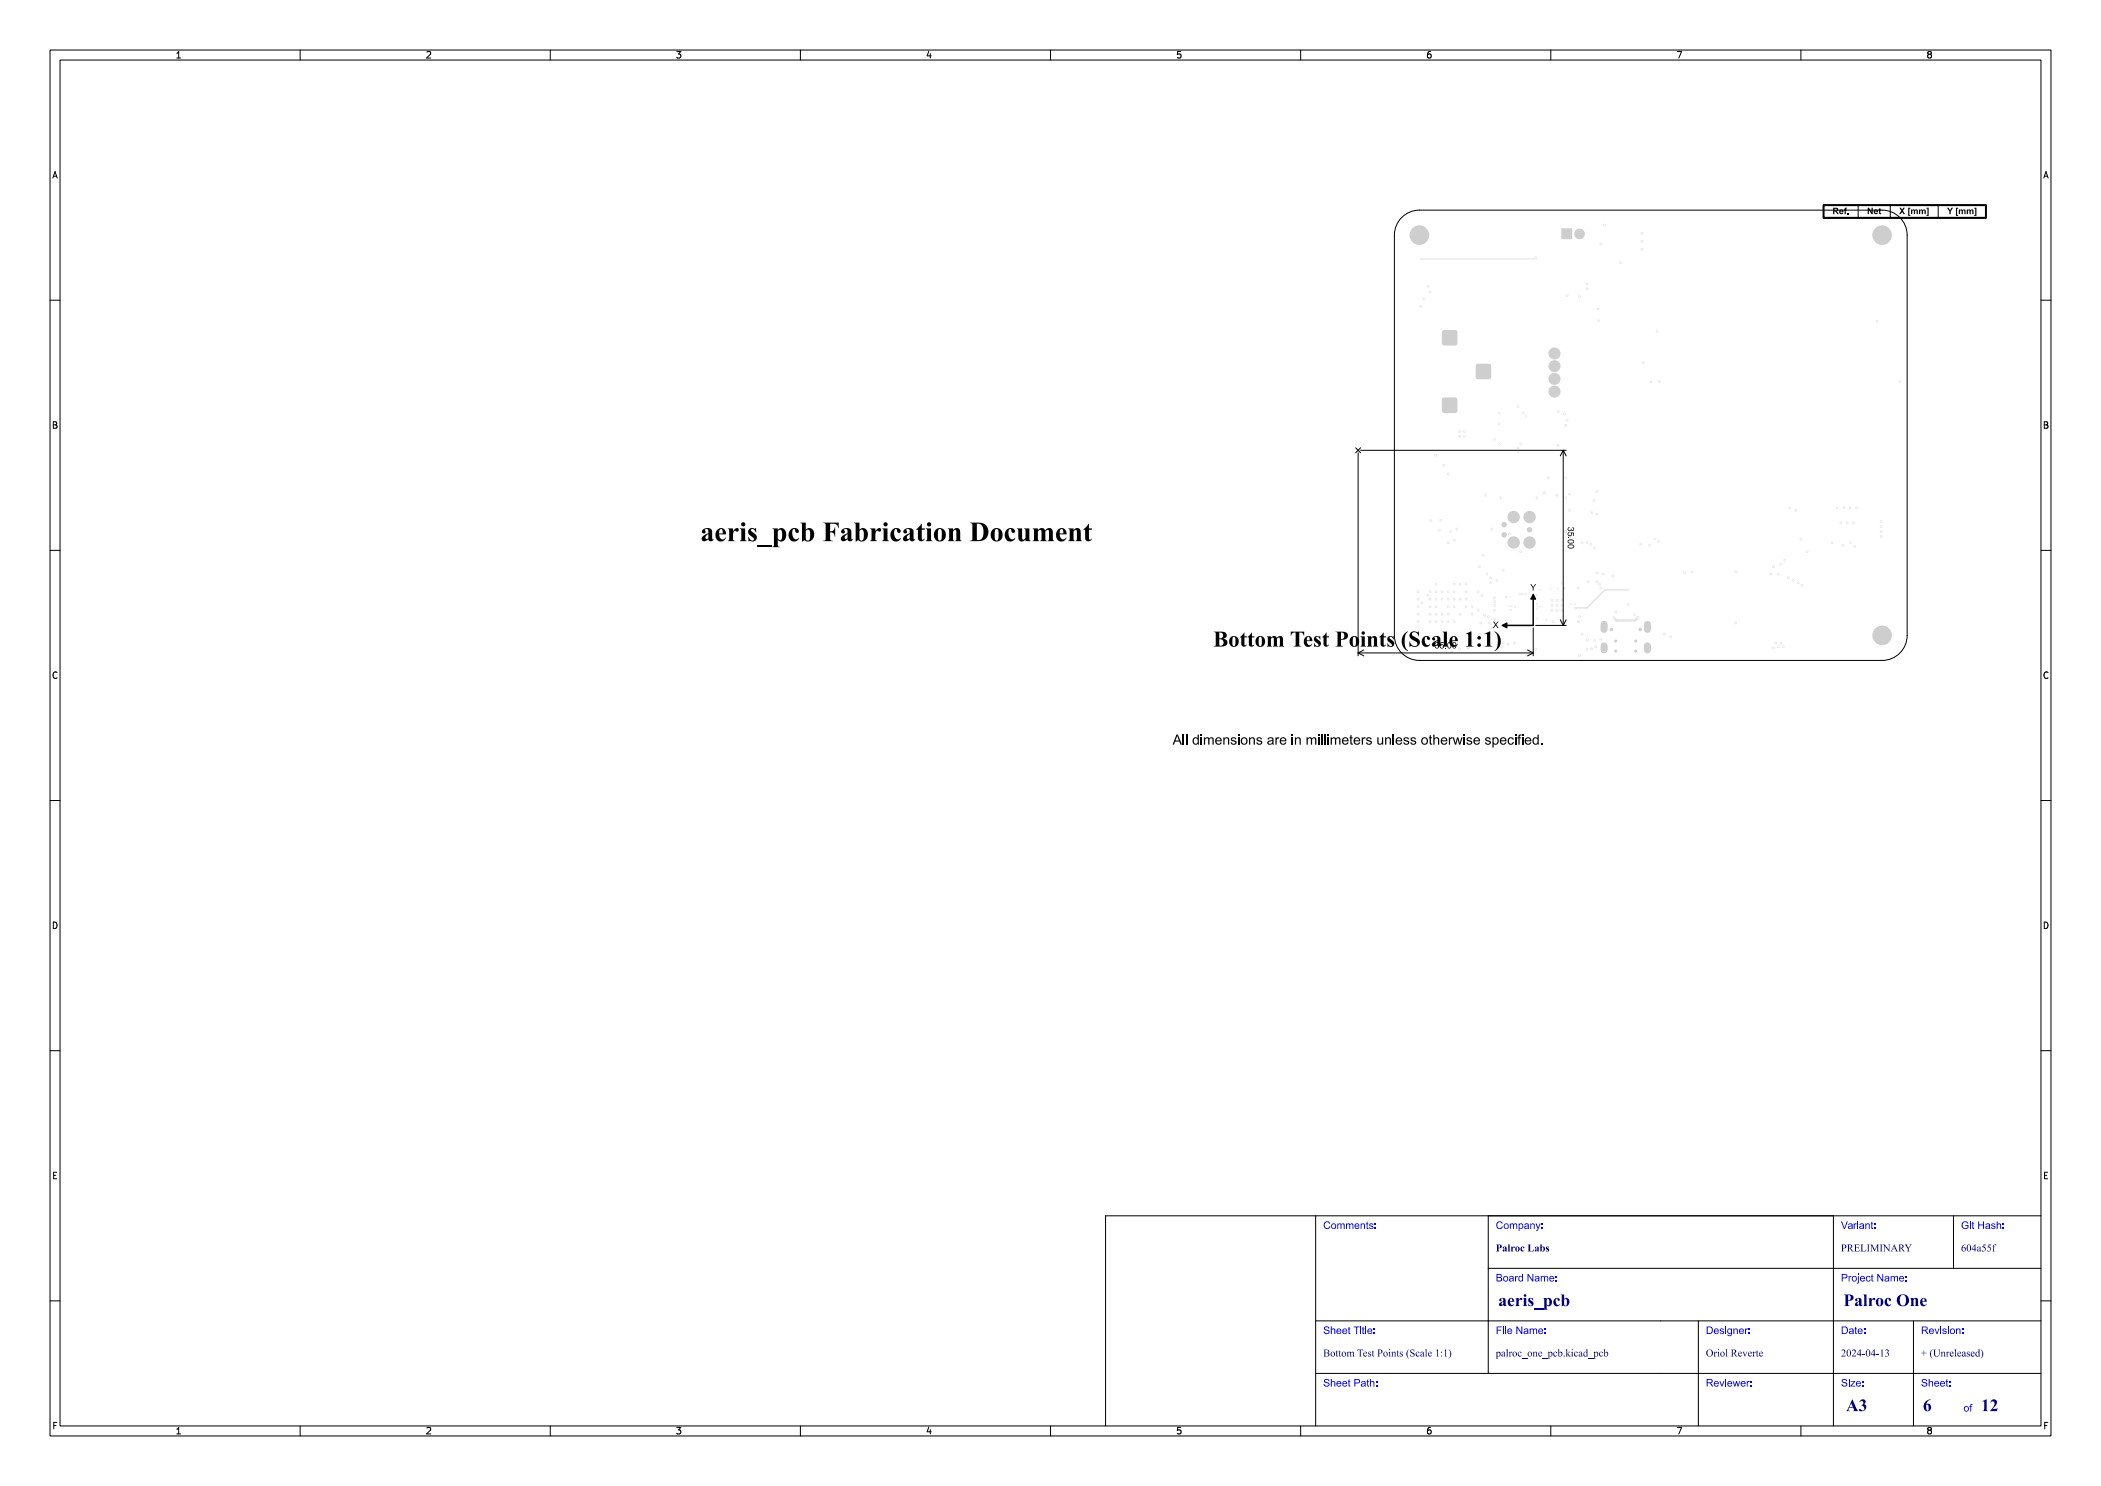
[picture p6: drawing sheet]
<svg xmlns="http://www.w3.org/2000/svg" width="420mm" height="297mm" viewBox="0 0 420 297" stroke-linecap="round" stroke-linejoin="round" font-family="sans-serif">
<defs><g id="words">
<text font-size="5.3" fill="#fff" x="140" y="108.5">aeris_pcb Fabrication Document</text>
<text font-size="4.3" fill="#fff" x="232.5" y="129.5">Bottom Test Points (Scale 1:1)</text>
<g font-size="3.3" fill="#fff">
<text x="299.5" y="261.2">aeris_pcb</text>
<text x="368.5" y="261.2">Palroc One</text>
<text x="369" y="282.2">A3</text>
<text x="384.4" y="282.3">6</text>
<text x="396" y="282.3">12</text>
</g>
<g font-size="2" fill="#fff">
<text x="264.5" y="245.7">Comments:</text>
<text x="299" y="245.7">Company:</text>
<text x="368" y="245.7">Variant:</text>
<text x="392" y="245.7">Git Hash:</text>
<text x="299" y="250.2">Palroc Labs</text>
<text x="368" y="250.2">PRELIMINARY</text>
<text x="392" y="250.2">604a55f</text>
<text x="299" y="256.2">Board Name:</text>
<text x="368" y="256.2">Project Name:</text>
<text x="264.5" y="266.7">Sheet Title:</text>
<text x="299" y="266.7">File Name:</text>
<text x="341" y="266.7">Designer:</text>
<text x="368" y="266.7">Date:</text>
<text x="384" y="266.7">Revision:</text>
<text x="264.5" y="271.2">Bottom Test Points (Scale 1:1)</text>
<text x="299" y="271.2">palroc_one_pcb.kicad_pcb</text>
<text x="341" y="271.2">Oriol Reverte</text>
<text x="368" y="271.2">2024-04-13</text>
<text x="384" y="271.2">+ (Unreleased)</text>
<text x="264.5" y="277.2">Sheet Path:</text>
<text x="341" y="277.2">Reviewer:</text>
<text x="368" y="277.2">Size:</text>
<text x="384" y="277.2">Sheet:</text>
<text x="392.5" y="282.2">of</text>
</g>
<g font-size="1.7" fill="#fff">
<text x="35" y="11.6">1</text>
<text x="85" y="11.6">2</text>
<text x="135" y="11.6">3</text>
<text x="185" y="11.6">4</text>
<text x="235" y="11.6">5</text>
<text x="285" y="11.6">6</text>
<text x="335" y="11.6">7</text>
<text x="385" y="11.6">8</text>
<text x="10.5" y="35.6">A</text>
<text x="408.5" y="35.6">A</text>
<text x="10.5" y="85.6">B</text>
<text x="408.5" y="85.6">B</text>
<text x="10.5" y="135.6">C</text>
<text x="408.5" y="135.6">C</text>
<text x="10.5" y="185.6">D</text>
<text x="408.5" y="185.6">D</text>
<text x="10.5" y="235.6">E</text>
<text x="408.5" y="235.6">E</text>
<text x="10.5" y="285.6">F</text>
<text x="35" y="286.7">1</text>
<text x="85" y="286.7">2</text>
<text x="135" y="286.7">3</text>
<text x="185" y="286.7">4</text>
<text x="235" y="286.7">5</text>
<text x="285" y="286.7">6</text>
<text x="335" y="286.7">7</text>
<text x="385" y="286.7">8</text>
<text x="408.5" y="285.6">F</text>
</g>
</g></defs>
<path d="M279.9 43.8a5 5 0 0 1 3.8-1.8h92.5a5 5 0 0 1 5 5v80a5 5 0 0 1-5 5h-92.5a5 5 0 0 1-5-5v-80a5 5 0 0 1 1.2-3.2zM283.7 132h.1" fill="none" stroke="#000" stroke-width=".2"/>
<g fill="#e5e5e5">
<circle cx="283.7" cy="47" r="1.9"/>
<circle cx="315.8" cy="46.8" r="1"/>
<circle cx="310.7" cy="78.3" r="1.15"/>
<circle cx="310.7" cy="75.7" r="1.15"/>
<circle cx="310.7" cy="73.2" r="1.15"/>
<circle cx="310.7" cy="70.6" r="1.15"/>
<circle cx="376.2" cy="127" r="1.9"/>
</g>
<path d="M312.2 45.7h2v2.1h-2z" fill-rule="evenodd" fill="#e5e5e5"/>
<path d="M329.3 124.8v1M329.3 129.1v.8" fill="none" stroke="#e5e5e5" stroke-width="1.3"/>
<g fill="#e5e5e5">
<circle cx="327" cy="128.1" r=".25"/>
<circle cx="327" cy="130.1" r=".25"/>
<circle cx="323" cy="128.1" r=".25"/>
<circle cx="323" cy="130.1" r=".25"/>
</g>
<path d="M320.7 124.8v1M320.7 129.1v.8" fill="none" stroke="#e5e5e5" stroke-width="1.3"/>
<g fill="#e5e5e5">
<circle cx="376.2" cy="47" r="1.9"/>
<circle cx="311.5" cy="89" r=".28"/>
<circle cx="369.2" cy="104.5" r=".28"/>
<circle cx="371.1" cy="101.5" r=".28"/>
<circle cx="299.6" cy="84.7" r=".25"/>
<circle cx="325.5" cy="120.8" r=".28"/>
<circle cx="311.2" cy="120" r=".27"/>
<circle cx="307" cy="129.7" r=".27"/>
<circle cx="299.7" cy="82.6" r=".25"/>
<circle cx="283.5" cy="122.7" r=".28"/>
<circle cx="283.5" cy="121.3" r=".28"/>
<circle cx="311.2" cy="121" r=".28"/>
<circle cx="307.2" cy="118.9" r=".25"/>
<circle cx="310.2" cy="120" r=".27"/>
<circle cx="312.2" cy="121" r=".28"/>
<circle cx="368" cy="104.5" r=".28"/>
<circle cx="310.2" cy="122" r=".27"/>
<circle cx="291.7" cy="87.2" r=".28"/>
<circle cx="312.2" cy="120" r=".28"/>
<circle cx="291.7" cy="86.3" r=".28"/>
<circle cx="376" cy="104.2" r=".28"/>
<circle cx="303.4" cy="89.5" r=".25"/>
<circle cx="301.1" cy="119.4" r=".25"/>
<circle cx="310.2" cy="121" r=".27"/>
<circle cx="303.5" cy="81.2" r=".25"/>
<circle cx="307.2" cy="123.6" r=".25"/>
<circle cx="370.5" cy="104.5" r=".28"/>
<circle cx="311.2" cy="122" r=".27"/>
<circle cx="312.2" cy="122" r=".27"/>
<circle cx="309.9" cy="117.7" r=".17"/>
<circle cx="299.7" cy="88.8" r=".25"/>
<circle cx="366.2" cy="108.5" r=".28"/>
<circle cx="283.5" cy="124.3" r=".28"/>
<circle cx="301.7" cy="106.8" r=".27"/>
<circle cx="376" cy="105.2" r=".28"/>
<circle cx="310.5" cy="124.3" r=".25"/>
<circle cx="368.4" cy="109" r=".27"/>
<circle cx="369.8" cy="101.5" r=".27"/>
<circle cx="328.2" cy="46.7" r=".28"/>
<circle cx="328.2" cy="49.8" r=".28"/>
<circle cx="328.2" cy="48.2" r=".28"/>
<circle cx="287.1" cy="116.7" r=".27"/>
<circle cx="288" cy="104" r=".27"/>
<circle cx="289.5" cy="118.3" r=".28"/>
<circle cx="289.5" cy="108.5" r=".28"/>
<circle cx="289.5" cy="124.3" r=".28"/>
<circle cx="289.5" cy="94.8" r=".28"/>
<circle cx="287.1" cy="118.3" r=".27"/>
<circle cx="287" cy="91" r=".28"/>
<circle cx="288.3" cy="118.3" r=".28"/>
<circle cx="288.6" cy="93" r=".27"/>
<circle cx="287.1" cy="119.7" r=".27"/>
<circle cx="287.7" cy="106" r=".28"/>
<circle cx="286" cy="104" r=".28"/>
<circle cx="287.1" cy="121.3" r=".27"/>
<circle cx="290" cy="106.3" r=".28"/>
<circle cx="289.5" cy="121.3" r=".28"/>
<circle cx="325.5" cy="117.9" r=".28"/>
<circle cx="314.9" cy="121.6" r=".28"/>
<circle cx="307.9" cy="118" r=".18"/>
<circle cx="301.6" cy="121.1" r=".18"/>
<circle cx="307.8" cy="121.2" r=".18"/>
<circle cx="307.2" cy="120.7" r=".17"/>
<circle cx="307.2" cy="121.7" r=".17"/>
<circle cx="302" cy="121.9" r=".17"/>
<circle cx="314.8" cy="120.8" r=".17"/>
<circle cx="302.2" cy="121.1" r=".18"/>
<circle cx="302.8" cy="121.2" r=".18"/>
<circle cx="314.2" cy="120.8" r=".17"/>
<circle cx="307.3" cy="121.2" r=".17"/>
<circle cx="304.3" cy="118.8" r=".25"/>
<circle cx="303.7" cy="118.8" r=".25"/>
<circle cx="309.1" cy="123.9" r=".25"/>
<circle cx="305" cy="118.8" r=".25"/>
<circle cx="328.5" cy="72.5" r=".28"/>
<circle cx="319.5" cy="61.8" r=".28"/>
<circle cx="328" cy="108.7" r=".28"/>
<circle cx="317.2" cy="129.7" r=".27"/>
<circle cx="293.5" cy="129.5" r=".28"/>
<circle cx="318" cy="108.7" r=".27"/>
<circle cx="312.7" cy="117.6" r=".27"/>
<circle cx="319.5" cy="64.1" r=".28"/>
<circle cx="315.5" cy="117.6" r=".27"/>
<circle cx="326.7" cy="122.9" r=".28"/>
<circle cx="315.7" cy="123.2" r=".28"/>
<circle cx="315.5" cy="124.3" r=".27"/>
<circle cx="323" cy="122.4" r=".28"/>
<circle cx="288.3" cy="122.7" r=".28"/>
<circle cx="320.5" cy="114.7" r=".28"/>
<circle cx="298" cy="115.5" r=".28"/>
<circle cx="320.7" cy="45" r=".28"/>
<circle cx="297.5" cy="123.2" r=".27"/>
<circle cx="299.2" cy="116" r=".28"/>
<circle cx="322.4" cy="115.1" r=".27"/>
<circle cx="290.7" cy="124.3" r=".28"/>
<circle cx="298.7" cy="123.7" r=".27"/>
<circle cx="324" cy="52.5" r=".27"/>
<circle cx="289.5" cy="122.7" r=".28"/>
<circle cx="296.7" cy="123" r=".28"/>
<circle cx="319.2" cy="114.5" r=".28"/>
<circle cx="297.2" cy="114.7" r=".28"/>
<circle cx="320" cy="48.8" r=".28"/>
<circle cx="298.8" cy="120.2" r=".27"/>
<circle cx="301.5" cy="128.7" r=".28"/>
<circle cx="318.7" cy="128" r=".28"/>
<circle cx="319.2" cy="116.2" r=".28"/>
<circle cx="293.1" cy="121.3" r=".27"/>
<circle cx="359" cy="102" r=".28"/>
<circle cx="358.5" cy="116" r=".28"/>
<circle cx="367.2" cy="101.5" r=".28"/>
<circle cx="290.7" cy="121.3" r=".28"/>
<circle cx="329.7" cy="109" r=".28"/>
<circle cx="318.7" cy="109.5" r=".28"/>
<circle cx="318.2" cy="129.7" r=".27"/>
<circle cx="291.7" cy="129.7" r=".28"/>
<circle cx="330" cy="76.3" r=".27"/>
<circle cx="316.2" cy="108.5" r=".28"/>
<circle cx="315.7" cy="131" r=".28"/>
<circle cx="375.2" cy="64.3" r=".27"/>
<circle cx="290.7" cy="119.7" r=".28"/>
<circle cx="331.2" cy="66.2" r=".28"/>
<circle cx="330.7" cy="107.7" r=".28"/>
<circle cx="290.2" cy="130.3" r=".27"/>
<circle cx="283.5" cy="119.7" r=".28"/>
<circle cx="317.3" cy="108.4" r=".28"/>
<circle cx="331.5" cy="108.2" r=".28"/>
<circle cx="295.5" cy="122" r=".28"/>
<circle cx="295.7" cy="126.7" r=".27"/>
<circle cx="331.7" cy="76.3" r=".27"/>
<circle cx="379.7" cy="76.3" r=".28"/>
<circle cx="316.2" cy="126.7" r=".28"/>
<circle cx="303.5" cy="90.2" r=".25"/>
<circle cx="304" cy="88.8" r=".25"/>
<circle cx="334" cy="127.3" r=".28"/>
<circle cx="285.9" cy="121.3" r=".27"/>
<circle cx="286.7" cy="128.3" r=".27"/>
<circle cx="338.2" cy="114.2" r=".27"/>
<circle cx="298.7" cy="119.5" r=".27"/>
<circle cx="357.7" cy="101.5" r=".28"/>
<circle cx="317.3" cy="127.8" r=".27"/>
<circle cx="302.7" cy="128.5" r=".28"/>
<circle cx="293.1" cy="119.7" r=".27"/>
<circle cx="368.6" cy="101.5" r=".28"/>
<circle cx="317.5" cy="116.2" r=".28"/>
<circle cx="357.5" cy="115.5" r=".27"/>
<circle cx="320" cy="127.8" r=".28"/>
<circle cx="320" cy="117.5" r=".28"/>
<circle cx="294.3" cy="121.3" r=".28"/>
<circle cx="360.2" cy="117" r=".28"/>
<circle cx="361.2" cy="110.2" r=".28"/>
<circle cx="298.7" cy="121" r=".28"/>
<circle cx="300.5" cy="128.5" r=".27"/>
<circle cx="370.7" cy="109.3" r=".27"/>
<circle cx="319.7" cy="116.7" r=".27"/>
<circle cx="300.2" cy="129.2" r=".28"/>
<circle cx="298.7" cy="122" r=".27"/>
<circle cx="294.3" cy="122.7" r=".27"/>
<circle cx="359.5" cy="116.5" r=".28"/>
<circle cx="360" cy="107.7" r=".28"/>
<circle cx="369.9" cy="108.5" r=".27"/>
<circle cx="319" cy="129.2" r=".27"/>
<circle cx="285.9" cy="119.7" r=".27"/>
<circle cx="313.2" cy="59.1" r=".27"/>
<circle cx="284.7" cy="59.7" r=".28"/>
<circle cx="285.9" cy="118.3" r=".27"/>
<circle cx="317.2" cy="57.8" r=".27"/>
<circle cx="285.9" cy="58.4" r=".28"/>
<circle cx="288.3" cy="119.7" r=".28"/>
<circle cx="284" cy="61.3" r=".28"/>
<circle cx="315.7" cy="59.2" r=".28"/>
<circle cx="284.2" cy="120.5" r=".27"/>
<circle cx="285.5" cy="119" r=".28"/>
<circle cx="285.5" cy="57.2" r=".27"/>
<circle cx="289.5" cy="119.7" r=".28"/>
<circle cx="317.2" cy="56.7" r=".27"/>
<circle cx="287.1" cy="122.7" r=".27"/>
<circle cx="288" cy="128.7" r=".27"/>
<circle cx="347" cy="114.2" r=".28"/>
<circle cx="300.5" cy="114" r=".28"/>
<circle cx="299.2" cy="129" r=".28"/>
<circle cx="346.9" cy="124.5" r=".27"/>
<circle cx="291.9" cy="116.7" r=".27"/>
<circle cx="355.5" cy="114.7" r=".28"/>
<circle cx="355.5" cy="129.2" r=".28"/>
<circle cx="293.1" cy="118.3" r=".28"/>
<circle cx="295.5" cy="118.3" r=".28"/>
<circle cx="356" cy="112.8" r=".28"/>
<circle cx="295.7" cy="113.2" r=".28"/>
<circle cx="356" cy="128.5" r=".28"/>
<circle cx="356.5" cy="129.2" r=".28"/>
<circle cx="356.7" cy="112" r=".28"/>
<circle cx="296.2" cy="119" r=".28"/>
<circle cx="291.9" cy="119.7" r=".27"/>
<circle cx="296.5" cy="111" r=".28"/>
<circle cx="355" cy="128.5" r=".27"/>
<circle cx="354.5" cy="113.2" r=".28"/>
<circle cx="290.7" cy="116.7" r=".28"/>
<circle cx="293.1" cy="116.7" r=".27"/>
<circle cx="354.5" cy="129.5" r=".27"/>
<circle cx="354" cy="114.7" r=".28"/>
<circle cx="322.6" cy="123.5" r=".28"/>
<circle cx="327.4" cy="123.4" r=".28"/>
<circle cx="332.7" cy="126.7" r=".28"/>
<circle cx="336.7" cy="114.5" r=".28"/>
<circle cx="285.9" cy="122.7" r=".27"/>
<circle cx="283.5" cy="118.3" r=".28"/>
<circle cx="307" cy="51.5" r=".28"/>
<circle cx="284.2" cy="51.8" r=".27"/>
<circle cx="298.2" cy="105.7" r=".27"/>
<circle cx="291.9" cy="122.7" r=".27"/>
<circle cx="291.2" cy="105.7" r=".28"/>
<circle cx="290.7" cy="108" r=".28"/>
<circle cx="304" cy="110.2" r=".28"/>
<circle cx="313.7" cy="98.7" r=".27"/>
<circle cx="318.2" cy="102.5" r=".28"/>
<circle cx="308.7" cy="98.5" r=".28"/>
<circle cx="312.7" cy="82.8" r=".28"/>
<circle cx="313.2" cy="84" r=".27"/>
<circle cx="313.7" cy="107.2" r=".27"/>
<circle cx="298" cy="116.5" r=".28"/>
<circle cx="313.7" cy="102" r=".27"/>
<circle cx="312.2" cy="116.5" r=".17"/>
<circle cx="287.1" cy="124.3" r=".27"/>
<circle cx="305" cy="83.2" r=".25"/>
<circle cx="297.7" cy="124.5" r=".28"/>
<circle cx="376" cy="107.2" r=".28"/>
<circle cx="311.4" cy="117.6" r=".18"/>
<circle cx="309.5" cy="95.5" r=".27"/>
<circle cx="313" cy="85" r=".27"/>
<circle cx="311.5" cy="82.3" r=".28"/>
<circle cx="313" cy="95.5" r=".27"/>
<circle cx="313" cy="99.5" r=".27"/>
<circle cx="304.5" cy="82.5" r=".25"/>
<circle cx="318.6" cy="100.1" r=".28"/>
<circle cx="313" cy="106.3" r=".27"/>
<circle cx="376" cy="106.3" r=".28"/>
<circle cx="290.7" cy="118.3" r=".28"/>
<circle cx="319.2" cy="102.7" r=".28"/>
<circle cx="319.2" cy="98.3" r=".28"/>
<circle cx="292.7" cy="86.3" r=".28"/>
<circle cx="292.7" cy="87.2" r=".28"/>
<circle cx="300" cy="99.5" r=".27"/>
<circle cx="307.2" cy="99.5" r=".27"/>
<circle cx="298.2" cy="125.5" r=".27"/>
<circle cx="285.9" cy="124.3" r=".27"/>
<circle cx="288.3" cy="124.3" r=".28"/>
<circle cx="311.2" cy="99" r=".27"/>
<circle cx="296" cy="124.5" r=".28"/>
<circle cx="297" cy="99" r=".27"/>
<circle cx="298.7" cy="87.8" r=".25"/>
</g>
<g fill="#e5e5e5">
<path d="M288.4 79.6l.3-.1h2.1l.4 .1 .1 .3v2.1l-.1 .4-.4 .1h-2.1l-.3-.1-.1-.4v-2.1z" fill-rule="evenodd"/>
<path d="M295.2 72.9l.3-.2h2.1l.3 .2 .1 .3v2.1l-.1 .3-.3 .1h-2.1l-.3-.1-.2-.3v-2.1z" fill-rule="evenodd"/>
<path d="M288.4 66.1l.3-.1h2.1l.4 .1 .1 .4v2.1l-.1 .3-.4 .1h-2.1l-.3-.1-.1-.3v-2.1z" fill-rule="evenodd"/>
</g>
<path d="M310.5 124.2h.1M327.4 123.4l-.5 .6h-3.8l-.5-.5" fill="none" stroke="#e5e5e5" stroke-width=".5"/>
<path d="M325.5 117.9h-4.7l-3.6 3.6-2.3 .1" fill="none" stroke="#e5e5e5" stroke-width=".3"/>
<path d="M307 51.5l-.3 .2h-22.5" fill="none" stroke="#e5e5e5" stroke-width=".2"/>
<g fill="#fff">
<circle cx="311.5" cy="89" r=".13"/>
<circle cx="369.2" cy="104.5" r=".12"/>
<circle cx="371.1" cy="101.5" r=".13"/>
<circle cx="299.6" cy="84.7" r=".12"/>
<circle cx="325.5" cy="120.8" r=".12"/>
<circle cx="311.2" cy="120" r=".12"/>
<circle cx="307" cy="129.7" r=".12"/>
<circle cx="299.7" cy="82.6" r=".13"/>
<circle cx="283.5" cy="122.8" r=".13"/>
<circle cx="283.5" cy="121.3" r=".12"/>
<circle cx="311.2" cy="121" r=".13"/>
<circle cx="307.2" cy="118.9" r=".13"/>
<circle cx="310.2" cy="120" r=".13"/>
<circle cx="312.2" cy="121" r=".13"/>
<circle cx="368" cy="104.5" r=".12"/>
<circle cx="310.2" cy="122" r=".12"/>
<circle cx="291.7" cy="87.2" r=".12"/>
<circle cx="312.2" cy="120" r=".12"/>
<circle cx="291.7" cy="86.3" r=".13"/>
<circle cx="376" cy="104.3" r=".13"/>
<circle cx="303.4" cy="89.5" r=".12"/>
<circle cx="301.1" cy="119.3" r=".12"/>
<circle cx="310.2" cy="121" r=".13"/>
<circle cx="303.5" cy="81.3" r=".12"/>
<circle cx="307.2" cy="123.6" r=".15"/>
<circle cx="370.5" cy="104.5" r=".12"/>
<circle cx="311.2" cy="122" r=".12"/>
<circle cx="312.2" cy="122" r=".12"/>
<circle cx="309.9" cy="117.6" r=".07"/>
<circle cx="299.7" cy="88.8" r=".12"/>
<circle cx="366.2" cy="108.5" r=".13"/>
<circle cx="283.5" cy="124.3" r=".12"/>
<circle cx="301.7" cy="106.8" r=".12"/>
<circle cx="376" cy="105.2" r=".12"/>
<circle cx="310.5" cy="124.2" r=".13"/>
<circle cx="368.4" cy="109" r=".12"/>
<circle cx="369.8" cy="101.5" r=".13"/>
<circle cx="328.2" cy="46.6" r=".12"/>
<circle cx="328.2" cy="49.8" r=".12"/>
<circle cx="328.2" cy="48.2" r=".12"/>
<circle cx="287.1" cy="116.8" r=".12"/>
<circle cx="288" cy="104" r=".12"/>
<circle cx="289.5" cy="118.2" r=".12"/>
<circle cx="289.5" cy="108.5" r=".13"/>
<circle cx="289.5" cy="124.3" r=".12"/>
<circle cx="289.5" cy="94.8" r=".13"/>
<circle cx="287.1" cy="118.3" r=".12"/>
<circle cx="287" cy="91" r=".13"/>
<circle cx="288.3" cy="118.2" r=".12"/>
<circle cx="288.6" cy="93" r=".12"/>
<circle cx="287.1" cy="119.8" r=".12"/>
<circle cx="287.7" cy="106" r=".13"/>
<circle cx="286" cy="104.1" r=".13"/>
<circle cx="287.1" cy="121.3" r=".12"/>
<circle cx="290" cy="106.2" r=".13"/>
<circle cx="289.5" cy="121.3" r=".12"/>
<circle cx="325.5" cy="117.9" r=".12"/>
<circle cx="314.9" cy="121.6" r=".13"/>
<circle cx="307.9" cy="118" r=".07"/>
<circle cx="301.6" cy="121.1" r=".08"/>
<circle cx="307.8" cy="121.2" r=".08"/>
<circle cx="307.2" cy="120.7" r=".08"/>
<circle cx="307.2" cy="121.7" r=".07"/>
<circle cx="302" cy="121.9" r=".07"/>
<circle cx="314.8" cy="120.8" r=".07"/>
<circle cx="302.2" cy="121.1" r=".08"/>
<circle cx="302.8" cy="121.3" r=".07"/>
<circle cx="314.2" cy="120.7" r=".08"/>
<circle cx="307.3" cy="121.2" r=".08"/>
<circle cx="304.3" cy="118.8" r=".12"/>
<circle cx="303.7" cy="118.8" r=".13"/>
<circle cx="309.1" cy="123.9" r=".12"/>
<circle cx="305" cy="118.8" r=".13"/>
<circle cx="328.5" cy="72.5" r=".13"/>
<circle cx="319.5" cy="61.8" r=".13"/>
<circle cx="328" cy="108.7" r=".12"/>
<circle cx="317.2" cy="129.7" r=".12"/>
<circle cx="293.5" cy="129.5" r=".13"/>
<circle cx="318" cy="108.7" r=".13"/>
<circle cx="312.7" cy="117.6" r=".12"/>
<circle cx="319.5" cy="64.1" r=".12"/>
<circle cx="315.5" cy="117.6" r=".12"/>
<circle cx="326.7" cy="122.9" r=".12"/>
<circle cx="315.7" cy="123.2" r=".12"/>
<circle cx="315.5" cy="124.3" r=".12"/>
<circle cx="323" cy="122.4" r=".12"/>
<circle cx="288.3" cy="122.8" r=".13"/>
<circle cx="320.5" cy="114.7" r=".13"/>
<circle cx="298" cy="115.5" r=".13"/>
<circle cx="320.7" cy="45" r=".13"/>
<circle cx="297.5" cy="123.2" r=".12"/>
<circle cx="299.2" cy="116" r=".12"/>
<circle cx="322.4" cy="115.1" r=".12"/>
<circle cx="290.7" cy="124.2" r=".13"/>
<circle cx="298.7" cy="123.8" r=".12"/>
<circle cx="324" cy="52.5" r=".12"/>
<circle cx="289.5" cy="122.8" r=".13"/>
<circle cx="296.7" cy="123" r=".12"/>
<circle cx="319.2" cy="114.5" r=".13"/>
<circle cx="297.2" cy="114.7" r=".12"/>
<circle cx="320" cy="48.7" r=".13"/>
<circle cx="298.8" cy="120.2" r=".12"/>
<circle cx="301.5" cy="128.8" r=".13"/>
<circle cx="318.7" cy="128" r=".12"/>
<circle cx="319.2" cy="116.3" r=".13"/>
<circle cx="293.1" cy="121.3" r=".12"/>
<circle cx="359" cy="102" r=".12"/>
<circle cx="358.5" cy="116" r=".12"/>
<circle cx="367.2" cy="101.5" r=".13"/>
<circle cx="290.7" cy="121.2" r=".13"/>
<circle cx="329.7" cy="109" r=".13"/>
<circle cx="318.7" cy="109.5" r=".12"/>
<circle cx="318.2" cy="129.7" r=".13"/>
<circle cx="291.7" cy="129.7" r=".13"/>
<circle cx="330" cy="76.3" r=".13"/>
<circle cx="316.2" cy="108.5" r=".13"/>
<circle cx="315.7" cy="131" r=".12"/>
<circle cx="375.2" cy="64.3" r=".12"/>
<circle cx="290.7" cy="119.8" r=".13"/>
<circle cx="331.2" cy="66.2" r=".13"/>
<circle cx="330.7" cy="107.8" r=".13"/>
<circle cx="290.2" cy="130.2" r=".12"/>
<circle cx="283.5" cy="119.8" r=".13"/>
<circle cx="317.3" cy="108.4" r=".13"/>
<circle cx="331.5" cy="108.2" r=".12"/>
<circle cx="295.5" cy="122" r=".12"/>
<circle cx="295.7" cy="126.8" r=".12"/>
<circle cx="331.7" cy="76.2" r=".13"/>
<circle cx="379.7" cy="76.2" r=".13"/>
<circle cx="316.2" cy="126.7" r=".13"/>
<circle cx="303.5" cy="90.3" r=".12"/>
<circle cx="304" cy="88.8" r=".13"/>
<circle cx="334" cy="127.2" r=".12"/>
<circle cx="285.9" cy="121.2" r=".13"/>
<circle cx="286.7" cy="128.3" r=".12"/>
<circle cx="338.2" cy="114.2" r=".12"/>
<circle cx="298.7" cy="119.5" r=".12"/>
<circle cx="357.7" cy="101.5" r=".12"/>
<circle cx="317.3" cy="127.8" r=".13"/>
<circle cx="302.7" cy="128.5" r=".12"/>
<circle cx="293.1" cy="119.8" r=".12"/>
<circle cx="368.6" cy="101.5" r=".13"/>
<circle cx="317.5" cy="116.3" r=".13"/>
<circle cx="357.5" cy="115.5" r=".13"/>
<circle cx="320" cy="127.7" r=".13"/>
<circle cx="320" cy="117.5" r=".13"/>
<circle cx="294.3" cy="121.3" r=".12"/>
<circle cx="360.2" cy="117" r=".12"/>
<circle cx="361.2" cy="110.3" r=".13"/>
<circle cx="298.7" cy="121" r=".12"/>
<circle cx="300.5" cy="128.5" r=".13"/>
<circle cx="370.7" cy="109.2" r=".13"/>
<circle cx="319.7" cy="116.8" r=".12"/>
<circle cx="300.2" cy="129.2" r=".12"/>
<circle cx="298.7" cy="122" r=".12"/>
<circle cx="294.3" cy="122.8" r=".13"/>
<circle cx="359.5" cy="116.5" r=".13"/>
<circle cx="360" cy="107.8" r=".13"/>
<circle cx="369.9" cy="108.5" r=".12"/>
<circle cx="319" cy="129.2" r=".12"/>
<circle cx="285.9" cy="119.8" r=".13"/>
<circle cx="313.2" cy="59.1" r=".13"/>
<circle cx="284.7" cy="59.7" r=".12"/>
<circle cx="285.9" cy="118.2" r=".13"/>
<circle cx="317.2" cy="57.8" r=".12"/>
<circle cx="285.9" cy="58.4" r=".12"/>
<circle cx="288.3" cy="119.8" r=".13"/>
<circle cx="284" cy="61.3" r=".13"/>
<circle cx="315.7" cy="59.3" r=".13"/>
<circle cx="284.2" cy="120.5" r=".13"/>
<circle cx="285.5" cy="119" r=".12"/>
<circle cx="285.5" cy="57.3" r=".12"/>
<circle cx="289.5" cy="119.8" r=".13"/>
<circle cx="317.2" cy="56.7" r=".12"/>
<circle cx="287.1" cy="122.8" r=".12"/>
<circle cx="288" cy="128.8" r=".12"/>
<circle cx="347" cy="114.2" r=".12"/>
<circle cx="300.5" cy="114" r=".12"/>
<circle cx="299.2" cy="129" r=".12"/>
<circle cx="346.9" cy="124.5" r=".12"/>
<circle cx="291.9" cy="116.8" r=".13"/>
<circle cx="355.5" cy="114.7" r=".12"/>
<circle cx="355.5" cy="129.2" r=".12"/>
<circle cx="293.1" cy="118.3" r=".12"/>
<circle cx="295.5" cy="118.2" r=".12"/>
<circle cx="356" cy="112.8" r=".12"/>
<circle cx="295.7" cy="113.3" r=".12"/>
<circle cx="356" cy="128.5" r=".12"/>
<circle cx="356.5" cy="129.2" r=".12"/>
<circle cx="356.7" cy="112" r=".13"/>
<circle cx="296.2" cy="119" r=".12"/>
<circle cx="291.9" cy="119.8" r=".13"/>
<circle cx="296.5" cy="111" r=".13"/>
<circle cx="355" cy="128.5" r=".12"/>
<circle cx="354.5" cy="113.3" r=".13"/>
<circle cx="290.7" cy="116.8" r=".13"/>
<circle cx="293.1" cy="116.8" r=".12"/>
<circle cx="354.5" cy="129.5" r=".13"/>
<circle cx="354" cy="114.7" r=".13"/>
<circle cx="322.6" cy="123.5" r=".13"/>
<circle cx="327.4" cy="123.4" r=".13"/>
<circle cx="332.7" cy="126.7" r=".12"/>
<circle cx="336.7" cy="114.5" r=".13"/>
<circle cx="285.9" cy="122.8" r=".13"/>
<circle cx="283.5" cy="118.3" r=".12"/>
<circle cx="307" cy="51.5" r=".13"/>
<circle cx="284.2" cy="51.8" r=".12"/>
<circle cx="298.2" cy="105.7" r=".13"/>
<circle cx="291.9" cy="122.8" r=".13"/>
<circle cx="291.2" cy="105.7" r=".12"/>
<circle cx="290.7" cy="108" r=".12"/>
<circle cx="304" cy="110.3" r=".13"/>
<circle cx="313.7" cy="98.8" r=".12"/>
<circle cx="318.2" cy="102.5" r=".13"/>
<circle cx="308.7" cy="98.5" r=".12"/>
<circle cx="312.7" cy="82.7" r=".13"/>
<circle cx="313.2" cy="84" r=".13"/>
<circle cx="313.7" cy="107.3" r=".12"/>
<circle cx="298" cy="116.5" r=".12"/>
<circle cx="313.7" cy="102" r=".12"/>
<circle cx="312.2" cy="116.5" r=".08"/>
<circle cx="287.1" cy="124.3" r=".12"/>
<circle cx="305" cy="83.3" r=".13"/>
<circle cx="297.7" cy="124.5" r=".13"/>
<circle cx="376" cy="107.3" r=".13"/>
<circle cx="311.4" cy="117.6" r=".08"/>
<circle cx="309.5" cy="95.5" r=".12"/>
<circle cx="313" cy="85" r=".13"/>
<circle cx="311.5" cy="82.2" r=".13"/>
<circle cx="313" cy="95.5" r=".12"/>
<circle cx="313" cy="99.5" r=".12"/>
<circle cx="304.5" cy="82.5" r=".12"/>
<circle cx="318.6" cy="100.1" r=".13"/>
<circle cx="313" cy="106.3" r=".12"/>
<circle cx="376" cy="106.2" r=".12"/>
<circle cx="290.7" cy="118.2" r=".13"/>
<circle cx="319.2" cy="102.7" r=".13"/>
<circle cx="319.2" cy="98.2" r=".13"/>
<circle cx="292.7" cy="86.3" r=".12"/>
<circle cx="292.7" cy="87.3" r=".12"/>
<circle cx="300" cy="99.5" r=".13"/>
<circle cx="307.2" cy="99.5" r=".13"/>
<circle cx="298.2" cy="125.5" r=".13"/>
<circle cx="285.9" cy="124.2" r=".13"/>
<circle cx="288.3" cy="124.3" r=".12"/>
<circle cx="311.2" cy="99" r=".12"/>
<circle cx="296" cy="124.5" r=".13"/>
<circle cx="297" cy="99" r=".13"/>
<circle cx="298.7" cy="87.8" r=".12"/>
<circle cx="283.7" cy="47" r="1.1"/>
<circle cx="313.2" cy="46.8" r=".7"/>
<circle cx="315.8" cy="46.8" r=".7"/>
<circle cx="305.8" cy="103.3" r="1.19"/>
<circle cx="305.8" cy="105.9" r=".5"/>
<circle cx="305.8" cy="108.4" r="1.19"/>
<circle cx="302.6" cy="103.3" r="1.19"/>
<circle cx="302.6" cy="108.4" r="1.19"/>
<circle cx="300.7" cy="104.9" r=".5"/>
<circle cx="300.7" cy="106.9" r=".5"/>
<circle cx="310.7" cy="78.3" r=".96"/>
<circle cx="310.7" cy="75.7" r=".97"/>
<circle cx="310.7" cy="73.2" r=".97"/>
<circle cx="310.7" cy="70.6" r=".97"/>
<circle cx="376.2" cy="127" r="1.1"/>
<circle cx="327.9" cy="125.8" r=".3"/>
<circle cx="322.1" cy="125.8" r=".3"/>
</g>
<path d="M329.3 124.7v1.1M329.3 129.1v.8" fill="none" stroke="#fff" stroke-width=".5"/>
<g fill="#fff">
<circle cx="327" cy="128.1" r=".15"/>
<circle cx="327" cy="130.1" r=".15"/>
<circle cx="323" cy="128.1" r=".15"/>
<circle cx="323" cy="130.1" r=".15"/>
</g>
<path d="M320.7 124.7v1.1M320.7 129.1v.8" fill="none" stroke="#fff" stroke-width=".5"/>
<g fill="#fff">
<circle cx="376.2" cy="47" r="1.1"/>
<circle cx="289.8" cy="81" r="1.27"/>
<circle cx="296.5" cy="74.3" r="1.27"/>
<circle cx="289.8" cy="67.5" r="1.27"/>
</g>
<g fill="#cecece">
<circle cx="283.7" cy="47" r="1.95"/>
<circle cx="315.8" cy="46.8" r="1.05"/>
<circle cx="305.8" cy="103.3" r="1.24"/>
<circle cx="305.8" cy="105.9" r=".55"/>
<circle cx="305.8" cy="108.4" r="1.24"/>
<circle cx="302.6" cy="103.3" r="1.24"/>
<circle cx="302.6" cy="108.4" r="1.24"/>
<circle cx="300.7" cy="104.9" r=".54"/>
<circle cx="300.7" cy="106.9" r=".55"/>
<circle cx="310.7" cy="78.3" r="1.2"/>
<circle cx="310.7" cy="75.7" r="1.2"/>
<circle cx="310.7" cy="73.2" r="1.2"/>
<circle cx="310.7" cy="70.6" r="1.2"/>
<circle cx="376.2" cy="127" r="1.95"/>
<circle cx="327.9" cy="125.8" r=".35"/>
<circle cx="322.1" cy="125.8" r=".35"/>
</g>
<path d="M312.2 45.7h2.1v2.1h-2.1z" fill-rule="evenodd" fill="#cecece"/>
<path d="M329.3 124.8v1M329.3 129.1v.8" fill="none" stroke="#cecece" stroke-width="1.4"/>
<g fill="#cecece">
<circle cx="327" cy="128.1" r=".3"/>
<circle cx="327" cy="130.1" r=".3"/>
<circle cx="323" cy="128.1" r=".3"/>
<circle cx="323" cy="130.1" r=".3"/>
</g>
<path d="M320.7 124.8v1M320.7 129.1v.8" fill="none" stroke="#cecece" stroke-width="1.4"/>
<circle cx="376.2" cy="47" r="1.95" fill="#cecece"/>
<g fill="#cecece">
<path d="M288.4 79.6l.3-.2h2.2l.3 .2 .1 .3v2.2l-.1 .3-.3 .1h-2.2l-.3-.1-.2-.3v-2.2z" fill-rule="evenodd"/>
<path d="M295.1 72.8l.4-.1h2.1l.4 .1 .1 .4v2.1l-.1 .4-.4 .1h-2.1l-.4-.1-.1-.4v-2.1z" fill-rule="evenodd"/>
<path d="M288.4 66.1l.3-.1h2.2l.3 .1 .1 .3v2.2l-.1 .3-.3 .1h-2.2l-.3-.1-.2-.3v-2.2z" fill-rule="evenodd"/>
</g>
<path d="M364.5 41h32.5v2.5h-32.5z" fill="none" stroke="#000" stroke-width=".4"/>
<g fill="none" stroke="#000" stroke-width=".2">
<path d="M10 10h400v277h-400zM12 12h396v273h-396zM35.3 11.6h.8M35.3 10.7l.4-.4v1.3M60 10v2M85.3 10.4l.5-.1 .3 .4-.8 .9h.8M110 10v2M135.3 10.3h.8l-.4 .5 .3 .1v.6l-.2 .1-.5-.1M160 10v2M185.7 10.2l-.4 1h.9M186 10.7v.9M210 10v2"/>
<path d="M236 10.3h-.6l-.1 .6 .2-.1 .5 .1 .1 .1-.1 .5-.2 .1-.5-.1M260 10v2M286 10.3l-.4 .1-.2 .2-.1 .7 .3 .3 .4-.1 .1-.5-.1-.1-.4-.1-.3 .2M310 10v2M335.3 10.3h.9l-.6 1.3M360 10v2M385.6 10.9l-.3 .2 .1 .4 .2 .1 .4-.1 .1-.2-.1-.3-.2-.1M385.6 10.9l-.3-.3 .3-.3h.2l.3 .2-.3 .4M385.6 10.9h.2M10.6 35.6l.4-1.3 .4 1.3M10.7 35.2h.6M408.6 35.6l.4-1.3 .4 1.3"/>
<path d="M408.7 35.2h.6M10 60h2M364.5 43.5h32.5M364.5 41h32.5M371.4 41v2.5M377.9 41v2.5M387.4 41v2.5M408 60h2M10.7 84.3h.4l.2 .2-.2 .4 .2 .1 .1 .3-.2 .3h-.5zM10.7 84.9h.4M271 89.5l1 1M271.5 90.5v40.6"/>
<path d="M272 89.5l-1 1M272 90h41.1M312.5 90v35M312.5 90l-.6 1.1M312.5 90l.6 1.1M408.6 84.3h.5l.2 .2-.2 .4 .2 .1 .1 .3-.3 .3h-.5zM408.6 84.9h.5M10 110h2M408 110h2M11.4 134.4a.62 .62 0 0 0-.9 .5 .62 .62 0 0 0 .7 .7l.2-.1M271.5 130.5h35M271.5 130.5l1.1 .6"/>
<path d="M272.6 129.9l-1.1 .6M305.4 129.9l1.1 .6M306.5 125.5v5.6M306.5 130.5l-1.1 .6M307 125h6.1M311.9 123.9l.6 1.1M313.1 123.9l-.6 1.1M409.4 134.4a.62 .62 0 0 0-.9 .5 .62 .62 0 0 0 .6 .7l.3-.1M10 160h2M408 160h2M10.7 184.3a.66 .66 0 0 1 .7 .6 .66 .66 0 0 1-.7 .7zM408.6 184.3a.66 .66 0 0 1 .8 .6 .66 .66 0 0 1-.8 .7z"/>
<path d="M10 210h2M408 210h2M10.7 234.9h.5M11.3 234.3h-.6v1.3h.6M408.7 234.9h.4M409.3 234.3h-.6v1.3h.6M10 260h2M408 260h2M10.8 284.9h.4M11.4 284.3h-.6v1.3M35.3 285.7l.4-.4v1.3M35.3 286.6h.8"/>
<path d="M60 285v2M85.3 285.4l.5-.1 .3 .4-.8 .9h.8M110 285v2M135.3 285.3h.8l-.4 .5 .3 .1v.6l-.2 .1-.5-.1M160 285v2M185.7 285.2l-.4 1h.9M186 285.7v.9M210 285v2M236 285.3h-.6l-.1 .6 .2-.1 .5 .1 .1 .1-.1 .5-.2 .1-.5-.1M260 285v2M286 285.3l-.4 .1-.2 .2-.1 .7 .3 .3 .4-.1 .1-.5-.1-.1-.4-.1-.3 .2M310 285v2"/>
<path d="M335.3 285.3h.9l-.6 1.3M360 285v2M385.6 285.9l-.3-.3 .3-.3h.2l.3 .2-.3 .4M385.6 285.9l-.3 .2v.2l.3 .3 .4-.1 .1-.2v-.2l-.3-.2M385.6 285.9h.2M408.7 284.9h.5M409.4 284.3h-.7v1.3"/>
</g>
<g fill="#000">
<path d="M366.4 41.5l.9 .1 .2 .3-.8-.2v.4l.8-.2-.1 .2a.18 .18 0 0 0-.2 .1 .18 .18 0 0 0 .1 .2l.3 .4h-.3l-.6-.5v.5h-.3z" fill-rule="evenodd"/>
<path d="M367.8 42l.2-.1h.3l.2 .4h-.2l-.2-.3-.2 .3h.6v.1l-.6 .1 .2 .1 .4-.1a.47 .47 0 0 1-.7 .2 .47 .47 0 0 1 0-.7z" fill-rule="evenodd"/>
<path d="M368.8 41.6l.4-.1v.2h-.2l.2 .4h-.2v.7h-.3v-.7h-.1z" fill-rule="evenodd"/>
<path d="M369.3 42.6h.2v.2h-.2z" fill-rule="evenodd"/>
<path d="M373.4 41.5h.2l.5 .9v-.9h.3v1.3h-.3l-.5-.8v.8h-.2z" fill-rule="evenodd"/>
<path d="M374.7 42l.2-.1h.3l.2 .4h-.2l-.2-.3-.2 .3h.6v.1l-.6 .1 .2 .1 .4-.1a.47 .47 0 0 1-.7 .2 .47 .47 0 0 1 0-.7z" fill-rule="evenodd"/>
<path d="M375.6 41.7l.3-.1v.3h.1v.2h-.1v.3l.2 .4-.4-.1-.1-.6h-.1z" fill-rule="evenodd"/>
<path d="M379.7 41.5h.3l.2 .4 .3-.4h.3l-.4 .6 .4 .7h-.3l-.3-.4-.3 .4h-.3l.5-.7z" fill-rule="evenodd"/>
<path d="M381.4 41.5h.5v.2h-.2v1.3h.2v.1h-.5z" fill-rule="evenodd"/>
<path d="M382 41.9h.2v.1l.3-.1 .3 .1 .4-.1 .2 .9h-.3v-.6l-.1-.2-.2 .2v.6h-.2v-.7l-.2-.1-.1 .2v.6h-.3z" fill-rule="evenodd"/>
<path d="M383.6 41.9h.2v.1l.2-.1 .4 .1 .4-.1 .2 .9h-.3v-.6l-.1-.2-.2 .2v.6h-.2l-.2-.8-.1 .2-.1 .6h-.2z" fill-rule="evenodd"/>
<path d="M385.1 41.5h.4v1.6h-.4v-.1h.2v-1.3h-.2z" fill-rule="evenodd"/>
<path d="M389.2 41.5h.3l.3 .5 .3-.5h.3l-.5 .8v.5h-.2v-.5z" fill-rule="evenodd"/>
<path d="M391 41.5h.4v.2h-.2v1.3h.2v.1h-.4z" fill-rule="evenodd"/>
<path d="M391.6 41.9h.2v.1l.2-.1 .3 .1 .5-.1 .1 .9h-.2v-.6l-.2-.2-.1 .2v.6h-.3l-.1-.8-.2 .2v.6h-.2z" fill-rule="evenodd"/>
<path d="M393.1 41.9h.3v.1l.2-.1 .3 .1 .5-.1 .1 .9h-.2v-.6l-.2-.2-.1 .2-.1 .6h-.2v-.7l-.1-.1-.2 .2v.6h-.3z" fill-rule="evenodd"/>
<path d="M394.7 41.5h.4v1.6h-.4v-.1h.2v-1.3h-.2z" fill-rule="evenodd"/>
<path d="M305.9 116.8h.2l.4 .5 .4-.5h.2l-.5 .7v.5h-.2v-.5z" fill-rule="evenodd"/>
<path d="M313.4 107.4h.2v.2h-.2z" fill-rule="evenodd"/>
<path d="M313.5 105.5l.2-.1v.1a.26 .26 0 0 0-.2 .3 .26 .26 0 0 0 .3 .2 .26 .26 0 0 0 .2-.3h.1a.22 .22 0 0 0 .2 .3 .22 .22 0 0 0 .3-.3 .22 .22 0 0 0-.3-.2v-.1a.35 .35 0 0 1 .4 .5 .35 .35 0 0 1-.6 0 .39 .39 0 0 1-.6 .2 .39 .39 0 0 1 0-.6z" fill-rule="evenodd"/>
<path d="M313.5 106.5l.2-.2v.2a.28 .28 0 0 0-.1 .4 .28 .28 0 0 0 .5 .1 .28 .28 0 0 0-.1-.5v-.1l.6 .1v.6h-.1v-.5l-.3-.1a.43 .43 0 0 1-.5 .7 .43 .43 0 0 1-.2-.7z" fill-rule="evenodd"/>
<path d="M313.4 108l.9-.2 .3 .2 .1 .2a.74 .74 0 0 0-1.2 .1 .85 .85 0 0 0 1.2-.1 .68 .68 0 0 1-.7 .5 .68 .68 0 0 1-.6-.6z" fill-rule="evenodd"/>
<path d="M313.4 109l.3-.2h.6l.3 .2 .1 .2a.74 .74 0 0 0-1.2 .1 .85 .85 0 0 0 1.2-.1 .68 .68 0 0 1-.7 .4 .68 .68 0 0 1-.6-.5z" fill-rule="evenodd"/>
<path d="M287 128.4a.34 .34 0 0 1 .5 0 .34 .34 0 0 1-.1 .5 .4 .4 0 0 1 0 .7 .4 .4 0 0 1-.6-.3h.2a.26 .26 0 0 0 .3 .2 .26 .26 0 0 0 .2-.3 .26 .26 0 0 0-.3-.2v-.1a.22 .22 0 0 0 .2-.2 .22 .22 0 0 0-.2-.3 .22 .22 0 0 0-.2 .3h-.1z" fill-rule="evenodd"/>
<path d="M288 128.3h.6v.2h-.5l-.1 .3a.42 .42 0 0 1 .6 .2 .42 .42 0 0 1-.2 .6 .42 .42 0 0 1-.6-.3h.2a.28 .28 0 0 0 .4 .1 .28 .28 0 0 0 0-.5 .28 .28 0 0 0-.4 .1h-.1z" fill-rule="evenodd"/>
<path d="M288.9 129.4h.2v.2h-.2z" fill-rule="evenodd"/>
<path d="M289.4 128.5l.3-.2 .3 .1 .1 .6h-.1a.32 .32 0 0 0-.1-.5 .32 .32 0 0 0-.4 0 .32 .32 0 0 0 0 .5 .32 .32 0 0 0 0 .4 .32 .32 0 0 0 .4 0 .32 .32 0 0 0 .1-.4h.1a.46 .46 0 0 1-.4 .6 .46 .46 0 0 1-.4-.6z" fill-rule="evenodd"/>
<path d="M290.4 128.5l.3-.2 .3 .1 .1 .6h-.1a.32 .32 0 0 0-.1-.5 .32 .32 0 0 0-.4 0 .32 .32 0 0 0 0 .5 .32 .32 0 0 0 0 .4 .32 .32 0 0 0 .4 0 .32 .32 0 0 0 .1-.4h.1a.46 .46 0 0 1-.4 .6 .46 .46 0 0 1-.4-.6z" fill-rule="evenodd"/>
<path d="M298.5 124.3h.2l.3 .4 .4-.4h.1l-.4 .6 .5 .6h-.2l-.4-.5-.4 .5h-.2l.5-.6z" fill-rule="evenodd"/>
<path d="M235.2 146.8h.3l.4 1.2h-.2l-.4-1-.3 1h.9l.4 .8h-.3l-.3-.6h-.8l-.2 .6h-.3z" fill-rule="evenodd"/>
<path d="M238.6 147.5a.54 .54 0 0 1 .8 0v-.7h.2v1.3h-.2a.44 .44 0 0 0-.5-.5 .44 .44 0 0 0-.2 .6 .4 .4 0 0 0 .4 .5 .4 .4 0 0 0 .3-.6h.2v.7h-.2v-.2a.7 .7 0 0 1-1-.1 .7 .7 0 0 1 .2-1z" fill-rule="evenodd"/>
<path d="M240 146.8h.3v.3h-.3z" fill-rule="evenodd"/>
<path d="M240 147.4h.3v1.4h-.3z" fill-rule="evenodd"/>
<path d="M240.7 147.4h.2v.2l.5-.2a.39 .39 0 0 0 .7 0 .43 .43 0 0 1 .5 .4v1h-.2v-.9a.32 .32 0 0 0-.4-.3 .32 .32 0 0 0-.2 .4v.8h-.3v-.9a.34 .34 0 0 0-.4-.3 .34 .34 0 0 0-.2 .5v.7h-.2z" fill-rule="evenodd"/>
<path d="M243.1 147.5a.66 .66 0 0 1 .7-.1 .66 .66 0 0 1 .4 .6h-.2a.41 .41 0 0 0-.4-.5 .41 .41 0 0 0-.4 .5h1v.2h-1a.42 .42 0 0 0 .3 .4 .42 .42 0 0 0 .5-.2h.2a.73 .73 0 0 1-1.1 .3 .73 .73 0 0 1 0-1.2z" fill-rule="evenodd"/>
<path d="M244.5 147.4h.3v.2a.52 .52 0 0 1 .6-.2 .52 .52 0 0 1 .3 .5v.9h-.2v-.9a.36 .36 0 0 0-.4-.3 .36 .36 0 0 0-.3 .4v.8h-.3z" fill-rule="evenodd"/>
<path d="M246.1 147.5l.4-.1a.52 .52 0 0 1 .6 .4h-.2a.28 .28 0 0 0-.3-.3 .28 .28 0 0 0-.2 .4 .62 .62 0 0 1 .8 .6 .64 .64 0 0 1-.6 .4 .64 .64 0 0 1-.6-.5h.2a.32 .32 0 0 0 .4 .3 .32 .32 0 0 0 .3-.4 .71 .71 0 0 1-.8-.6z" fill-rule="evenodd"/>
<path d="M247.5 146.8h.2v.3h-.2z" fill-rule="evenodd"/>
<path d="M247.5 147.4h.2v1.4h-.2z" fill-rule="evenodd"/>
<path d="M248.3 147.5a.69 .69 0 0 1 .7-.1 .69 .69 0 0 1 .4 .7h-.3a.48 .48 0 0 0-.6-.5 .48 .48 0 0 0-.2 .8l.3 .2a.45 .45 0 0 0 .5-.5h.3a.73 .73 0 0 1-1 .7 .73 .73 0 0 1-.2-1.2z" fill-rule="evenodd"/>
<path d="M249.7 147.4h.2v.2a.52 .52 0 0 1 .6-.2 .52 .52 0 0 1 .4 .5v.9h-.3v-.9a.36 .36 0 0 0-.4-.3 .36 .36 0 0 0-.3 .4v.8h-.2z" fill-rule="evenodd"/>
<path d="M251.3 147.5l.3-.1a.52 .52 0 0 1 .7 .4h-.3a.28 .28 0 0 0-.3-.3 .28 .28 0 0 0-.2 .4 .62 .62 0 0 1 .8 .6 .64 .64 0 0 1-.6 .4 .64 .64 0 0 1-.6-.5h.3a.32 .32 0 0 0 .3 .3 .32 .32 0 0 0 .3-.4 .71 .71 0 0 1-.8-.6z" fill-rule="evenodd"/>
<path d="M253.5 147.5l.1-.1a.63 .63 0 0 1 .8 0 .63 .63 0 0 1 .2 .8h-.7a.26 .26 0 0 0-.2 .1 .26 .26 0 0 0-.1 .3l.3 .1a.42 .42 0 0 0 .4-.5h.3l.1 .6h-.3v-.1a.52 .52 0 0 1-.8 .2 .52 .52 0 0 1-.2-.7l.8-.2a.22 .22 0 0 0 .1-.3 .22 .22 0 0 0-.3-.2l-.3 .1-.1 .2h-.2z" fill-rule="evenodd"/>
<path d="M255 147.4h.2v.2l.2-.2h.3v.3a.33 .33 0 0 0-.4 0 .33 .33 0 0 0-.1 .4v.7h-.2z" fill-rule="evenodd"/>
<path d="M256 147.5a.66 .66 0 0 1 .7-.1 .66 .66 0 0 1 .4 .6h-.2a.41 .41 0 0 0-.4-.5 .41 .41 0 0 0-.4 .5h1v.2h-1a.42 .42 0 0 0 .3 .4 .42 .42 0 0 0 .5-.2h.2a.73 .73 0 0 1-1.1 .3 .73 .73 0 0 1 0-1.2z" fill-rule="evenodd"/>
<path d="M258.2 146.8h.3v.3h-.3z" fill-rule="evenodd"/>
<path d="M258.2 147.4h.3v1.4h-.3z" fill-rule="evenodd"/>
<path d="M258.8 147.4h.3v.2a.52 .52 0 0 1 .6-.2 .52 .52 0 0 1 .3 .5v.9h-.2v-.9a.36 .36 0 0 0-.4-.3 .36 .36 0 0 0-.3 .4v.8h-.3z" fill-rule="evenodd"/>
<path d="M261.2 147.4h.2v.2l.5-.2a.39 .39 0 0 0 .7 0 .43 .43 0 0 1 .5 .4v1h-.2v-.9a.32 .32 0 0 0-.4-.3 .32 .32 0 0 0-.2 .4v.8h-.3v-.9a.34 .34 0 0 0-.4-.3 .34 .34 0 0 0-.2 .5v.7h-.2z" fill-rule="evenodd"/>
<path d="M263.5 146.8h.3v.3h-.3z" fill-rule="evenodd"/>
<path d="M263.5 147.4h.3v1.4h-.3z" fill-rule="evenodd"/>
<path d="M265.4 146.8h.2v.3h-.2z" fill-rule="evenodd"/>
<path d="M265.4 147.4h.2v1.4h-.2z" fill-rule="evenodd"/>
<path d="M266 147.4h.2v.2l.6-.2a.39 .39 0 0 0 .6 0 .43 .43 0 0 1 .6 .4v1h-.3v-.9a.32 .32 0 0 0-.3-.3 .32 .32 0 0 0-.3 .4v.8h-.2v-.9a.34 .34 0 0 0-.5-.3 .34 .34 0 0 0-.2 .5v.7h-.2z" fill-rule="evenodd"/>
<path d="M268.4 147.5a.66 .66 0 0 1 .7-.1 .66 .66 0 0 1 .5 .6h-.3a.41 .41 0 0 0-.4-.5 .41 .41 0 0 0-.4 .5h1.1v.2h-1.1a.42 .42 0 0 0 .3 .4 .42 .42 0 0 0 .5-.2h.3a.73 .73 0 0 1-1.1 .3 .73 .73 0 0 1-.1-1.2z" fill-rule="evenodd"/>
<path d="M269.9 147l.3-.1v.5h.2v.2h-.2v.8l.3 .4a.36 .36 0 0 1-.5 0 .36 .36 0 0 1-.1-.4v-.8h-.2v-.2h.2z" fill-rule="evenodd"/>
<path d="M270.8 147.5a.66 .66 0 0 1 .7-.1 .66 .66 0 0 1 .4 .6h-.2a.41 .41 0 0 0-.4-.5 .41 .41 0 0 0-.5 .5h1.1v.2h-1.1a.42 .42 0 0 0 .4 .4 .42 .42 0 0 0 .5-.2h.2a.73 .73 0 0 1-1.1 .3 .73 .73 0 0 1 0-1.2z" fill-rule="evenodd"/>
<path d="M272.2 147.4h.2v.2l.3-.2h.2v.3a.33 .33 0 0 0-.4 0 .33 .33 0 0 0 0 .4v.7h-.3z" fill-rule="evenodd"/>
<path d="M273.2 147.5l.3-.1a.52 .52 0 0 1 .7 .4h-.2a.28 .28 0 0 0-.4-.3 .28 .28 0 0 0-.1 .4 .62 .62 0 0 1 .7 .6 .64 .64 0 0 1-.6 .4 .64 .64 0 0 1-.6-.5h.3a.32 .32 0 0 0 .3 .3 .32 .32 0 0 0 .3-.4 .71 .71 0 0 1-.8-.6z" fill-rule="evenodd"/>
<path d="M275.3 147.4h.3v.8a.37 .37 0 0 0 .3 .5 .37 .37 0 0 0 .3-.5v-.8h.3v1.4h-.2v-.2a.52 .52 0 0 1-.6 .2 .52 .52 0 0 1-.4-.5z" fill-rule="evenodd"/>
<path d="M276.9 147.4h.2v.2a.52 .52 0 0 1 .6-.2 .52 .52 0 0 1 .4 .5v.9h-.3v-.9a.36 .36 0 0 0-.4-.3 .36 .36 0 0 0-.3 .4v.8h-.2z" fill-rule="evenodd"/>
<path d="M279.2 147.5a.66 .66 0 0 1 .7-.1 .66 .66 0 0 1 .4 .6h-.2a.41 .41 0 0 0-.5-.5 .41 .41 0 0 0-.4 .5h1.1v.2h-1.1a.42 .42 0 0 0 .3 .4 .42 .42 0 0 0 .5-.2h.3a.73 .73 0 0 1-1.1 .3 .73 .73 0 0 1 0-1.2z" fill-rule="evenodd"/>
<path d="M280.7 147.5l.3-.1a.52 .52 0 0 1 .7 .4h-.3a.28 .28 0 0 0-.3-.3 .28 .28 0 0 0-.2 .4 .62 .62 0 0 1 .8 .6 .64 .64 0 0 1-.6 .4 .64 .64 0 0 1-.6-.5h.3a.32 .32 0 0 0 .3 .3 .32 .32 0 0 0 .3-.4 .71 .71 0 0 1-.8-.6z" fill-rule="evenodd"/>
<path d="M282.1 147.5l.3-.1a.52 .52 0 0 1 .7 .4h-.3a.28 .28 0 0 0-.3-.3 .28 .28 0 0 0-.2 .4 .62 .62 0 0 1 .8 .6 .64 .64 0 0 1-.6 .4 .64 .64 0 0 1-.6-.5h.3a.32 .32 0 0 0 .3 .3 .32 .32 0 0 0 .3-.4 .71 .71 0 0 1-.8-.6z" fill-rule="evenodd"/>
<path d="M284.3 147.5a.69 .69 0 0 1 .8-.1 .69 .69 0 0 1 .4 .7h-.3a.48 .48 0 0 0-.6-.5 .48 .48 0 0 0-.2 .8l.3 .2a.45 .45 0 0 0 .5-.5h.3a.73 .73 0 0 1-1.1 .7 .73 .73 0 0 1-.2-1.2z" fill-rule="evenodd"/>
<path d="M285.8 147l.2-.1v.5h.3v.2h-.3v.8l.3 .4a.36 .36 0 0 1-.4 0 .36 .36 0 0 1-.1-.4v-.8h-.2v-.2h.2z" fill-rule="evenodd"/>
<path d="M286.5 146.8h.3v.7a.52 .52 0 0 1 .6-.1 .52 .52 0 0 1 .3 .5v.9h-.2v-.9a.36 .36 0 0 0-.5-.3 .36 .36 0 0 0-.2 .4v.8h-.3z" fill-rule="evenodd"/>
<path d="M288.2 147.5a.66 .66 0 0 1 .7-.1 .66 .66 0 0 1 .4 .6h-.2a.41 .41 0 0 0-.4-.5 .41 .41 0 0 0-.4 .5h1v.2h-1.1a.42 .42 0 0 0 .4 .4 .42 .42 0 0 0 .5-.2h.2a.73 .73 0 0 1-1.1 .3 .73 .73 0 0 1 0-1.2z" fill-rule="evenodd"/>
<path d="M289.6 147.4h.2v.2l.3-.2h.2v.3a.33 .33 0 0 0-.4 0 .33 .33 0 0 0 0 .4v.7h-.3z" fill-rule="evenodd"/>
<path d="M290.4 147.4h.2l.4 1.1 .3-1.1h.2l.3 1.1 .3-1.1h.3l-.5 1.4h-.2l-.3-1.1-.3 1.1h-.3z" fill-rule="evenodd"/>
<path d="M292.6 146.8h.2v.3h-.2z" fill-rule="evenodd"/>
<path d="M292.6 147.4h.2v1.4h-.2z" fill-rule="evenodd"/>
<path d="M293.2 147.5l.4-.1a.52 .52 0 0 1 .7 .4h-.3a.28 .28 0 0 0-.3-.3 .28 .28 0 0 0-.2 .4 .62 .62 0 0 1 .8 .6 .64 .64 0 0 1-.6 .4 .64 .64 0 0 1-.6-.5h.2a.32 .32 0 0 0 .4 .3 .32 .32 0 0 0 .3-.4 .71 .71 0 0 1-.8-.6z" fill-rule="evenodd"/>
<path d="M294.7 147.5a.66 .66 0 0 1 .7-.1 .66 .66 0 0 1 .4 .6h-.2a.41 .41 0 0 0-.4-.5 .41 .41 0 0 0-.4 .5h1l.1 .2h-1.1a.42 .42 0 0 0 .3 .4 .42 .42 0 0 0 .5-.2h.3a.73 .73 0 0 1-1.2 .3 .73 .73 0 0 1 0-1.2z" fill-rule="evenodd"/>
<path d="M297 147.5l.3-.1a.52 .52 0 0 1 .7 .4h-.3a.28 .28 0 0 0-.3-.3 .28 .28 0 0 0-.2 .4 .62 .62 0 0 1 .8 .6 .64 .64 0 0 1-.6 .4 .64 .64 0 0 1-.6-.5h.3a.32 .32 0 0 0 .3 .3 .32 .32 0 0 0 .3-.4 .71 .71 0 0 1-.8-.6z" fill-rule="evenodd"/>
<path d="M298.3 147.4h.3v.2a.6 .6 0 0 1 .7-.2 .6 .6 0 0 1 .3 .7h-.3a.44 .44 0 0 0-.5-.5 .44 .44 0 0 0-.2 .7 .4 .4 0 0 0 .5 .3 .4 .4 0 0 0 .2-.5h.3a.61 .61 0 0 1-.3 .7 .61 .61 0 0 1-.7-.1v.7h-.3z" fill-rule="evenodd"/>
<path d="M300 147.5a.66 .66 0 0 1 .7-.1 .66 .66 0 0 1 .4 .6h-.2a.41 .41 0 0 0-.4-.5 .41 .41 0 0 0-.4 .5h1v.2h-1a.42 .42 0 0 0 .3 .4 .42 .42 0 0 0 .5-.2h.2a.73 .73 0 0 1-1.1 .3 .73 .73 0 0 1 0-1.2z" fill-rule="evenodd"/>
<path d="M301.6 147.5l.7-.1 .3 .4h-.2l-.1-.2a.5 .5 0 0 0-.7 .5 .5 .5 0 0 0 .7 .5l.1-.3h.2a.69 .69 0 0 1-1 .5 .69 .69 0 0 1-.2-1.1z" fill-rule="evenodd"/>
<path d="M302.8 146.8h.3v.3h-.3z" fill-rule="evenodd"/>
<path d="M302.8 147.4h.3v1.4h-.3z" fill-rule="evenodd"/>
<path d="M303.6 146.9l.6-.1-.1 .2a.25 .25 0 0 0-.3 .1 .25 .25 0 0 0 0 .3h.3v.2h-.3v1.2h-.3v-1.2h-.2v-.2h.2z" fill-rule="evenodd"/>
<path d="M304.2 146.8h.3v.3h-.3z" fill-rule="evenodd"/>
<path d="M304.2 147.4h.3v1.4h-.3z" fill-rule="evenodd"/>
<path d="M305 147.5a.66 .66 0 0 1 .7-.1 .66 .66 0 0 1 .4 .6h-.2a.41 .41 0 0 0-.4-.5 .41 .41 0 0 0-.4 .5h1v.2h-1.1a.42 .42 0 0 0 .4 .4 .42 .42 0 0 0 .5-.2h.2a.73 .73 0 0 1-1.1 .3 .73 .73 0 0 1 0-1.2z" fill-rule="evenodd"/>
<path d="M306.5 147.5a.54 .54 0 0 1 .8 0v-.7h.3v1.3h-.2a.44 .44 0 0 0-.5-.5 .44 .44 0 0 0-.3 .6 .4 .4 0 0 0 .5 .5 .4 .4 0 0 0 .3-.6h.2v.7h-.2v-.2a.67 .67 0 0 1-.9 0 .67 .67 0 0 1-.1-.9z" fill-rule="evenodd"/>
<path d="M308 148.6h.3v.2h-.3z" fill-rule="evenodd"/>
</g>
<path d="M306.5 118.7l.5 1.1h-1zM300.2 125l1-.5v1z" fill="#000" stroke="#000" stroke-width=".2"/>
<path d="M306.5 119v6h-6" fill="none" stroke="#000" stroke-width=".3"/>
<path d="M236.6 146.8v2M237.2 146.8v2M264.2 146.8v2M264.9 146.8v2M278.6 146.8v2" fill="none" stroke="#000" stroke-width=".25"/>
<path d="M384.9 280.1l.5-.3 .6-.1a1.12 1.12 0 0 0-.9 1 .73 .73 0 0 1 .9 .8 .73 .73 0 0 1-1.2 .4l-.3-.8h.5a.5 .5 0 0 0 .4 .8l.1-.1a.67 .67 0 0 0-.3-1l-.2 .3h-.5l.1-.5z" fill-rule="evenodd" fill="#00007f"/>
<g fill="#00f">
<path d="M384.3 275.7l.7-.1 .2 .4-.1 .1a.32 .32 0 0 0-.4-.4 .32 .32 0 0 0-.3 .5h.3a.5 .5 0 0 1 .6 .6 .5 .5 0 0 1-.8 .3l-.4-.3v-.2h.2a.39 .39 0 0 0 .4 .4 .39 .39 0 0 0 .4-.4l-.9-.4v-.2z" fill-rule="evenodd"/>
<path d="M385.5 275.6h.2v.6l.3-.2 .4 .2v.9h-.2v-.7a.27 .27 0 0 0-.3-.2 .27 .27 0 0 0-.2 .3v.6h-.2z" fill-rule="evenodd"/>
<path d="M386.8 276.2a.51 .51 0 0 1 .6-.1 .51 .51 0 0 1 .2 .5h-.8l.3 .4 .5-.2a.52 .52 0 0 1-.6 .3 .52 .52 0 0 1-.3-.6h.8l-.3-.3-.4 .3h-.1z" fill-rule="evenodd"/>
<path d="M388 276.2a.51 .51 0 0 1 .6-.1 .51 .51 0 0 1 .2 .5h-.8l.2 .4 .6-.2a.52 .52 0 0 1-.6 .3 .52 .52 0 0 1-.4-.6h.8l-.3-.3-.3 .3h-.2z" fill-rule="evenodd"/>
<path d="M389.1 275.8l.2-.1v.3h.1v.2h-.1v.6l.2 .3a.27 .27 0 0 1-.3 0 .27 .27 0 0 1-.1-.3v-.6h-.2z" fill-rule="evenodd"/>
<path d="M389.7 276h.2v.2h-.2z" fill-rule="evenodd"/>
<path d="M389.7 276.9h.2v.2h-.2z" fill-rule="evenodd"/>
<path d="M392.7 281.1a.54 .54 0 0 1 .9 .1 .54 .54 0 0 1-.3 .8 .54 .54 0 0 1-.7-.4h.2a.37 .37 0 0 0 .5 .4 .37 .37 0 0 0 0-.7l-.3-.1-.2 .4h-.2z" fill-rule="evenodd"/>
<path d="M393.9 280.7l.4-.1v.2l-.3 .1 .2 .3h-.2v.9h-.2v-.9h-.1z" fill-rule="evenodd"/>
</g>
<g fill="#00007f">
<path d="M396.2 280.1l.9-.4v2.1l.4 .2h-1.2l.3-.1v-1.5v-.3z" fill-rule="evenodd"/>
<path d="M398.1 279.8a.67 .67 0 0 1 1 .1 .67 .67 0 0 1-.2 1l-.6 .7h.8l.2-.2-.1 .6h-1.4l.4-.5a.94 .94 0 0 0 .3-1.4h-.3l-.3 .2z" fill-rule="evenodd"/>
</g>
<g fill="#00f">
<path d="M368.3 275.7l.7-.1 .2 .4-.1 .1a.32 .32 0 0 0-.4-.4 .32 .32 0 0 0-.3 .5h.3a.5 .5 0 0 1 .6 .6 .5 .5 0 0 1-.8 .3l-.4-.3v-.2h.2a.39 .39 0 0 0 .4 .4 .39 .39 0 0 0 .4-.4l-.9-.4v-.2z" fill-rule="evenodd"/>
<path d="M369.5 275.6h.2v.2h-.2z" fill-rule="evenodd"/>
<path d="M369.5 276h.2v1.1h-.2z" fill-rule="evenodd"/>
<path d="M369.9 276h.9l-.7 1h.8v.1h-1l.7-.9h-.7z" fill-rule="evenodd"/>
<path d="M371.1 276.2a.51 .51 0 0 1 .6-.1 .51 .51 0 0 1 .3 .5h-.8l.2 .4 .6-.2a.52 .52 0 0 1-.7 .3 .52 .52 0 0 1-.3-.6h.8l-.3-.3-.3 .3h-.2z" fill-rule="evenodd"/>
<path d="M372.3 276h.2v.2h-.2z" fill-rule="evenodd"/>
<path d="M372.3 276.9h.2v.2h-.2z" fill-rule="evenodd"/>
</g>
<g fill="#00007f">
<path d="M370.3 279.7l.9 2.1 .3 .2h-1.1l.2-.1-.1-.5h-.9l-.1 .5 .3 .1h-.8l.6-.8h.8l-.3-.7-.4 .7h-.1z" fill-rule="evenodd"/>
<path d="M371.9 279.9a.55 .55 0 0 1 .8-.2 .55 .55 0 0 1 0 .9 .81 .81 0 0 1 .1 1.2 .81 .81 0 0 1-1.2 0l.2-.2a.54 .54 0 0 0 .8 .2 .72 .72 0 0 0-.6-1 .41 .41 0 0 0 .5-.3 .41 .41 0 0 0-.3-.5 .41 .41 0 0 0-.5 .3z" fill-rule="evenodd"/>
</g>
<path d="M366.5 274.5h41.5M382.5 274.5v10.5M408 264h-41.5v21" fill="none" stroke="#000" stroke-width=".2"/>
<g fill="#00f">
<path d="M384.2 265.1h.6a.42 .42 0 0 1 .6 .4 .42 .42 0 0 1-.5 .4l.6 .7h-.3l-.4-.6h-.2h-.2v.6h-.2v-.8l.9-.1a.25 .25 0 0 0 0-.3 .25 .25 0 0 0-.3-.1h-.4v.5h-.2z" fill-rule="evenodd"/>
<path d="M385.7 265.7l.1-.1a.51 .51 0 0 1 .6 0 .51 .51 0 0 1 .2 .5h-.8l.2 .4 .6-.2a.52 .52 0 0 1-.7 .3 .52 .52 0 0 1-.3-.6h.8l-.3-.3-.3 .3h-.2z" fill-rule="evenodd"/>
<path d="M386.7 265.5h.2l.3 .9 .3-.9h.2l-.4 1.1h-.2z" fill-rule="evenodd"/>
<path d="M387.9 265.1h.2v.2h-.2z" fill-rule="evenodd"/>
<path d="M387.9 265.5h.2v1.1h-.2z" fill-rule="evenodd"/>
<path d="M388.4 265.6l.5-.1 .2 .3h-.2a.21 .21 0 0 0-.2-.2 .21 .21 0 0 0-.1 .3 .43 .43 0 0 1 .4 .1 .43 .43 0 0 1 .1 .4l-.2 .2h-.4l-.2-.3h.1a.24 .24 0 0 0 .3 .3 .24 .24 0 0 0 .2-.4 .43 .43 0 0 1-.6-.5z" fill-rule="evenodd"/>
<path d="M389.4 265.1h.2v.2h-.2z" fill-rule="evenodd"/>
<path d="M389.4 265.5h.2v1.1h-.2z" fill-rule="evenodd"/>
<path d="M390 265.6a.54 .54 0 0 1 .8 .1 .54 .54 0 0 1-.3 .8 .54 .54 0 0 1-.7-.4h.2a.37 .37 0 0 0 .5 .4 .37 .37 0 0 0 .1-.7l-.4-.1-.2 .4h-.2z" fill-rule="evenodd"/>
<path d="M391 265.5h.2v.2l.3-.2a.35 .35 0 0 1 .4 .5v.6h-.2v-.6a.27 .27 0 0 0-.3-.3 .27 .27 0 0 0-.2 .3v.6h-.2z" fill-rule="evenodd"/>
<path d="M392.2 265.5h.2v.2h-.2z" fill-rule="evenodd"/>
<path d="M392.2 266.4h.2v.2h-.2z" fill-rule="evenodd"/>
</g>
<g fill="#00007f">
<path d="M384 270.4h.5l.1-.5v.5l.5 .1h-.5l-.1 .5v-.5z" fill-rule="evenodd"/>
<path d="M386.1 269.8l.3-.1a1.42 1.42 0 0 0 0 1.9l-.5-.6a1.13 1.13 0 0 1 .2-1.2z" fill-rule="evenodd"/>
<path d="M386.4 269.7h.6l-.2 .2v.7a.41 .41 0 0 0 .4 .5 .41 .41 0 0 0 .4-.6v-.7l-.2-.1h.5l-.2 .2v.6a.55 .55 0 0 1-.6 .7 .55 .55 0 0 1-.5-.7v-.7z" fill-rule="evenodd"/>
<path d="M387.9 270.3l.4-.1v.2a.29 .29 0 0 1 .3-.2 .29 .29 0 0 1 .2 .3v.5l.2 .1h-.5l.2-.2-.1-.5-.1-.1-.2 .1v.6l.1 .1h-.4l.1-.1v-.6z" fill-rule="evenodd"/>
<path d="M389 270.3l.3-.1v.2l.2-.2h.2l-.4 .3v.5l.2 .1h-.5l.1-.1v-.6z" fill-rule="evenodd"/>
<path d="M389.9 270.3l.4-.1 .2 .2v.1h-.6l.2 .4 .3 .1 .1-.2a.41 .41 0 0 1-.6 .3 .41 .41 0 0 1-.1-.6h.5l-.2-.3-.3 .3z" fill-rule="evenodd"/>
<path d="M390.7 269.8l.3-.1v1.3l.1 .1h-.4l.1-.1v-.9v-.3z" fill-rule="evenodd"/>
<path d="M391.4 270.3l.4-.1 .2 .2 .1 .1h-.7l.2 .4 .3 .1 .1-.2a.41 .41 0 0 1-.5 .3 .41 .41 0 0 1-.2-.6h.5l-.2-.3-.3 .3z" fill-rule="evenodd"/>
<path d="M392.3 270.2l.5 .1 .1 .7 .1-.1-.1 .2-.2-.1-.2 .1h-.2l-.1-.2 .3 .1 .2-.1v-.3l-.5 .3 .5-.4-.2-.3-.2 .3z" fill-rule="evenodd"/>
<path d="M393.2 270.2h.5v.3l-.2-.3-.2 .1 .1 .2a.34 .34 0 0 1 .4 .5 .34 .34 0 0 1-.6 .1v-.3l.2 .3 .2-.2-.4-.4z" fill-rule="evenodd"/>
<path d="M394.1 270.3l.4-.1 .2 .2v.1h-.6l.1 .4 .3 .1 .2-.2a.41 .41 0 0 1-.6 .3 .41 .41 0 0 1-.1-.6h.5l-.2-.3-.3 .3z" fill-rule="evenodd"/>
<path d="M395.4 269.8l.3-.1v1.3h.2l-.6 .2-.4-.2v-.4h.2l.1 .4 .3-.1-.1-.7-.3 .1v.3h-.2v-.1a.41 .41 0 0 1 .6-.3v-.4z" fill-rule="evenodd"/>
<path d="M395.9 269.7a1.08 1.08 0 0 1 0 1.9 1.42 1.42 0 0 0 0-1.9z" fill-rule="evenodd"/>
</g>
<path d="M382.5 264v10.5" fill="none" stroke="#000" stroke-width=".2"/>
<g fill="#00f">
<path d="M368.2 265.1h.5a.75 .75 0 0 1 .7 .8 .75 .75 0 0 1-.7 .7h-.5v-.2h.5a.58 .58 0 0 0 .5-.5 .58 .58 0 0 0-.5-.6h-.3v1.1h-.2z" fill-rule="evenodd"/>
<path d="M369.7 265.6l.2-.1a.47 .47 0 0 1 .5 .1 .47 .47 0 0 1 .1 .6l.1 .4-.2-.1-.5 .1-.3-.1v-.2l.6 .2 .1-.4-.7 .2a.57 .57 0 0 1 .7-.4l-.1-.2-.6 .1z" fill-rule="evenodd"/>
<path d="M370.9 265.3l.1-.1v.3h.2v.2h-.2v.6l.2 .3a.27 .27 0 0 1-.3 0 .27 .27 0 0 1 0-.3v-.6h-.2z" fill-rule="evenodd"/>
<path d="M371.5 265.7l.1-.1a.51 .51 0 0 1 .5 0 .51 .51 0 0 1 .2 .5h-.8l.3 .4 .5-.2a.52 .52 0 0 1-.6 .3 .52 .52 0 0 1-.4-.6h.9l-.3-.3-.4 .3h-.2z" fill-rule="evenodd"/>
<path d="M372.6 265.5h.2v.2h-.2z" fill-rule="evenodd"/>
<path d="M372.6 266.4h.2v.2h-.2z" fill-rule="evenodd"/>
</g>
<path d="M408 253.5h-41.5v10.5" fill="none" stroke="#000" stroke-width=".2"/>
<g fill="#00f">
<path d="M368.2 254.6h.5a.46 .46 0 0 1 .6 .5 .46 .46 0 0 1-.6 .4h-.3v.6h-.2v-.8h.7l.2-.2-.2-.3h-.5v.5h-.2z" fill-rule="evenodd"/>
<path d="M369.5 255h.2v.2l.4-.2v.2a.24 .24 0 0 0-.3 .1 .24 .24 0 0 0-.1 .3v.5h-.2z" fill-rule="evenodd"/>
<path d="M370.3 255.1a.55 .55 0 0 1 .9 .1 .55 .55 0 0 1-.3 .8 .55 .55 0 0 1-.7-.4h.2a.37 .37 0 0 0 .5 .4 .37 .37 0 0 0 0-.7l-.3-.1-.2 .4h-.2z" fill-rule="evenodd"/>
<path d="M371.4 254.6h.2v.2h-.2z" fill-rule="evenodd"/>
<path d="M371.4 255h.2v1.2a.3 .3 0 0 1-.1 .3 .3 .3 0 0 1-.3 0l.2-.2z" fill-rule="evenodd"/>
<path d="M371.9 255.2a.51 .51 0 0 1 .7-.1 .51 .51 0 0 1 .2 .5h-.8l.2 .4 .6-.2a.52 .52 0 0 1-.6 .3 .52 .52 0 0 1-.4-.6h.8l-.3-.3-.3 .3h-.2z" fill-rule="evenodd"/>
<path d="M373.1 255.1h.6l.2 .3h-.2a.34 .34 0 0 0-.5-.2 .34 .34 0 0 0 0 .6l.3 .2 .2-.3h.2a.53 .53 0 0 1-.8 .3 .53 .53 0 0 1 0-.8z" fill-rule="evenodd"/>
<path d="M374.1 254.8l.2-.1v.3h.2v.2h-.2v.6l.2 .3a.27 .27 0 0 1-.3 0 .27 .27 0 0 1-.1-.3v-.6h-.1z" fill-rule="evenodd"/>
<path d="M375.3 254.6h.2l.8 1.2v-1.2h.2v1.5h-.2l-.8-1.2v1.2h-.2z" fill-rule="evenodd"/>
<path d="M376.9 255.1l.1-.1a.47 .47 0 0 1 .6 .1 .47 .47 0 0 1 0 .6l.1 .4-.2-.1-.5 .1-.3-.1v-.2l.6 .2 .2-.4-.8 .2a.57 .57 0 0 1 .8-.4l-.2-.2-.6 .1z" fill-rule="evenodd"/>
<path d="M377.9 255h.2v.2l.3-.2 .3 .2 .3-.2 .3 .1 .1 1h-.2l-.1-.9a.26 .26 0 0 0-.2 0 .26 .26 0 0 0-.1 .3v.6h-.2v-.8l-.4-.1-.1 .9h-.2z" fill-rule="evenodd"/>
<path d="M379.8 255.2a.51 .51 0 0 1 .6-.1 .51 .51 0 0 1 .2 .5h-.8l.3 .4 .5-.2a.52 .52 0 0 1-.6 .3 .52 .52 0 0 1-.4-.6h.8l-.3-.3-.3 .3h-.2z" fill-rule="evenodd"/>
<path d="M380.9 255h.2v.2h-.2z" fill-rule="evenodd"/>
<path d="M380.9 255.9h.2v.2h-.2z" fill-rule="evenodd"/>
</g>
<g fill="#00007f">
<path d="M368.2 269.8a.42 .42 0 0 1 .6 .1 .42 .42 0 0 1-.1 .6l-.4 .5 .7-.1-.1 .2h-.9a.88 .88 0 0 0 .6-1.2h-.2l-.3 .2z" fill-rule="evenodd"/>
<path d="M369.3 269.8l.2-.1a.7 .7 0 0 1 .5 .7 .7 .7 0 0 1-.6 .7l-.3-.5 .2-.1a.36 .36 0 0 0 0 .4 .36 .36 0 0 0 .4 .1l.1-.8-.2-.4a.42 .42 0 0 0-.3 .7l-.2-.1z" fill-rule="evenodd"/>
<path d="M370.3 269.8a.42 .42 0 0 1 .6 .1 .42 .42 0 0 1-.1 .6l-.4 .5 .7-.1-.1 .2h-.9a.88 .88 0 0 0 .6-1.2h-.2l-.3 .2z" fill-rule="evenodd"/>
<path d="M371.8 269.7h.1v.9h.2v.2h-.2v.3h-.1v-.3h-.6v-.2h.6v-.7l-.6 .7z" fill-rule="evenodd"/>
<path d="M372.3 270.6h.5v.1h-.5z" fill-rule="evenodd"/>
<path d="M373.2 269.8l.1-.1a.7 .7 0 0 1 .6 .7 .7 .7 0 0 1-.6 .7l-.3-.5 .2-.1a.36 .36 0 0 0-.1 .4 .36 .36 0 0 0 .4 .1l.2-.6-.2-.6a.42 .42 0 0 0-.3 .7l-.2-.1z" fill-rule="evenodd"/>
<path d="M374.6 269.7h.1v.9h.2v.2h-.2v.3h-.1v-.3h-.6v-.2h.6v-.7l-.6 .7z" fill-rule="evenodd"/>
<path d="M375.1 270.6h.5v.1h-.5z" fill-rule="evenodd"/>
<path d="M375.9 269.9l.4-.2v1.3l.2 .1h-.5l.1-.1v-1z" fill-rule="evenodd"/>
<path d="M377 269.8h.4a.31 .31 0 0 1 0 .5 .44 .44 0 0 1 .1 .7 .44 .44 0 0 1-.6 0 .35 .35 0 0 0 .5-.1 .35 .35 0 0 0-.3-.5 .28 .28 0 0 0 .3-.2 .28 .28 0 0 0-.2-.3 .28 .28 0 0 0-.3 .1z" fill-rule="evenodd"/>
</g>
<g fill="#00f">
<path d="M341.2 275.6h.6a.42 .42 0 0 1 .6 .4 .42 .42 0 0 1-.5 .4l.6 .7h-.3a.74 .74 0 0 0-.8-.6v.6h-.2v-.8l.9-.1a.25 .25 0 0 0 0-.3 .25 .25 0 0 0-.3-.1h-.4v.5h-.2z" fill-rule="evenodd"/>
<path d="M342.7 276.2a.51 .51 0 0 1 .6-.1 .51 .51 0 0 1 .3 .5h-.8l.2 .4 .6-.2a.52 .52 0 0 1-.7 .3 .52 .52 0 0 1-.3-.6h.8l-.3-.3-.3 .3h-.2z" fill-rule="evenodd"/>
<path d="M343.7 276h.2l.3 .9 .3-.9h.2l-.4 1.1h-.2z" fill-rule="evenodd"/>
<path d="M344.9 275.6h.2v.2h-.2z" fill-rule="evenodd"/>
<path d="M344.9 276h.2v1.1h-.2z" fill-rule="evenodd"/>
<path d="M345.4 276.2a.51 .51 0 0 1 .6-.1 .51 .51 0 0 1 .3 .5h-.8l.2 .4 .6-.2a.52 .52 0 0 1-.7 .3 .52 .52 0 0 1-.3-.6h.8l-.3-.3-.3 .3h-.2z" fill-rule="evenodd"/>
<path d="M346.4 276h.2l.2 .9 .2-.9h.2l.2 .9 .3-.9h.2l-.4 1.1h-.2l-.2-.8-.2 .8h-.2z" fill-rule="evenodd"/>
<path d="M348.1 276.2a.51 .51 0 0 1 .6-.1 .51 .51 0 0 1 .3 .5h-.9l.3 .4 .6-.2a.52 .52 0 0 1-.7 .3 .52 .52 0 0 1-.3-.6h.8l-.3-.3-.3 .3h-.2z" fill-rule="evenodd"/>
<path d="M349.2 276h.1v.2l.4-.2v.2a.24 .24 0 0 0-.3 .1 .24 .24 0 0 0 0 .3v.5h-.2z" fill-rule="evenodd"/>
<path d="M349.9 276h.2v.2h-.2z" fill-rule="evenodd"/>
<path d="M349.9 276.9h.2v.2h-.2z" fill-rule="evenodd"/>
</g>
<path d="M332 274.5h34.5M339.5 274.5v10.5" fill="none" stroke="#000" stroke-width=".2"/>
<g fill="#00f">
<path d="M341.2 265.1h.5a.75 .75 0 0 1 .7 .8 .75 .75 0 0 1-.7 .7h-.5v-.2h.5a.58 .58 0 0 0 .5-.5 .58 .58 0 0 0-.5-.6h-.3v1.1h-.2z" fill-rule="evenodd"/>
<path d="M342.7 265.7l.1-.1a.51 .51 0 0 1 .6 0 .51 .51 0 0 1 .2 .5h-.8l.2 .4 .6-.2a.52 .52 0 0 1-.7 .3 .52 .52 0 0 1-.3-.6h.8l-.3-.3-.3 .3h-.2z" fill-rule="evenodd"/>
<path d="M343.8 265.6l.6-.1 .2 .3h-.2a.21 .21 0 0 0-.2-.2 .21 .21 0 0 0-.2 .3 .43 .43 0 0 1 .5 .1 .43 .43 0 0 1 .1 .4l-.2 .2h-.4l-.3-.3h.2a.24 .24 0 0 0 .3 .3 .24 .24 0 0 0 .2-.4 .43 .43 0 0 1-.6-.5z" fill-rule="evenodd"/>
<path d="M344.9 265.1h.2v.2h-.2z" fill-rule="evenodd"/>
<path d="M344.9 265.5h.2v1.1h-.2z" fill-rule="evenodd"/>
<path d="M345.4 265.6l.3-.1 .4 .2v-.2h.1v1a.48 .48 0 0 1-.3 .5 .48 .48 0 0 1-.6-.3l.5 .2 .2-.1v-.3a.47 .47 0 0 1-.5 0 .47 .47 0 0 1-.2-.4h.2a.34 .34 0 0 0 .4 .3 .34 .34 0 0 0 .1-.5 .3 .3 0 0 0-.3-.2 .3 .3 0 0 0-.2 .4h-.2z" fill-rule="evenodd"/>
<path d="M346.5 265.5h.2v.2l.3-.2a.35 .35 0 0 1 .4 .5v.6h-.2v-.6a.27 .27 0 0 0-.3-.3 .27 .27 0 0 0-.2 .3v.6h-.2z" fill-rule="evenodd"/>
<path d="M347.7 265.7l.1-.1a.51 .51 0 0 1 .6 0 .51 .51 0 0 1 .2 .5h-.8l.2 .4 .6-.2a.52 .52 0 0 1-.6 .3 .52 .52 0 0 1-.4-.6h.8l-.3-.3-.3 .3h-.2z" fill-rule="evenodd"/>
<path d="M348.8 265.5h.2v.2l.4-.2v.2a.24 .24 0 0 0-.3 .1 .24 .24 0 0 0-.1 .3v.5h-.2z" fill-rule="evenodd"/>
<path d="M349.6 265.5h.2v.2h-.2z" fill-rule="evenodd"/>
<path d="M349.6 266.4h.2v.2h-.2z" fill-rule="evenodd"/>
</g>
<path d="M332 264h34.5M339.5 264v10.5" fill="none" stroke="#000" stroke-width=".2"/>
<g fill="#00007f">
<path d="M341.3 269.9a.7 .7 0 0 1 1.1 .2 .7 .7 0 0 1-.4 1 .7 .7 0 0 1-.9-.7h.2a.5 .5 0 0 0 .5 .7 .5 .5 0 0 0 .4-.8 .46 .46 0 0 0-.5-.5 .46 .46 0 0 0-.4 .6h-.2z" fill-rule="evenodd"/>
<path d="M342.5 270.3l.4-.1v.2l.1-.2h.2l-.3 .3v.5l.1 .1h-.5l.2-.1v-.5v-.2z" fill-rule="evenodd"/>
<path d="M343.3 270.3l.3-.1v.8l.1 .1h-.4l.1-.1v-.5z" fill-rule="evenodd"/>
<path d="M344 270.3a.46 .46 0 0 1 .8 .1 .46 .46 0 0 1-.4 .7 .46 .46 0 0 1-.5-.5h.2a.34 .34 0 0 0 .1 .4 .34 .34 0 0 0 .4-.1 .34 .34 0 0 0 0-.4l-.3-.3-.2 .4h-.2z" fill-rule="evenodd"/>
<path d="M344.9 269.8l.3-.1v1.3l.2 .1h-.5l.2-.1v-.9z" fill-rule="evenodd"/>
<path d="M346 269.7h.8l.2 .2a.36 .36 0 0 1-.3 .5l.7 .7h-.4l-.5-.6h-.1v.5l.2 .1h-.6l.2-.1v-1.2h.2v.6a.32 .32 0 0 0 .4-.3 .32 .32 0 0 0-.4-.3z" fill-rule="evenodd"/>
<path d="M347.6 270.3l.3-.1 .3 .2v.1h-.6l.1 .4 .3 .1 .2-.2a.41 .41 0 0 1-.6 .3 .41 .41 0 0 1-.1-.6h.5l-.2-.3-.3 .3z" fill-rule="evenodd"/>
<path d="M348.3 270.2h.4l-.1 .1 .3 .6 .2-.6-.1-.1h.3l-.5 1z" fill-rule="evenodd"/>
<path d="M349.5 270.3l.4-.1 .3 .2v.1h-.6l.1 .4 .3 .1 .2-.2a.41 .41 0 0 1-.6 .3 .41 .41 0 0 1-.2-.6h.6l-.2-.3-.4 .3z" fill-rule="evenodd"/>
<path d="M350.3 270.3l.3-.1v.2l.2-.2h.2l-.4 .3v.5l.2 .1h-.5l.1-.1v-.6z" fill-rule="evenodd"/>
<path d="M351.3 269.9v.3h.2h-.2v.7h.3l-.3 .2-.2-.1v-.8h-.1z" fill-rule="evenodd"/>
<path d="M351.8 270.3l.3-.1 .3 .2v.1h-.6l.1 .4 .3 .1 .2-.2a.41 .41 0 0 1-.6 .3 .41 .41 0 0 1-.1-.6h.5l-.2-.3-.3 .3z" fill-rule="evenodd"/>
<circle cx="343.5" cy="269.8" r=".1"/>
</g>
<path d="M332 264h-34.5v10.5h34.5" fill="none" stroke="#000" stroke-width=".2"/>
<g fill="#00007f">
<path d="M299 270.3l.3-.1v.2a.39 .39 0 0 1 .6-.1 .39 .39 0 0 1 0 .5l-.2 .3h-.4v.4l.2 .1h-.5l.2-.2v-1h.1l.1 .6a.33 .33 0 0 0 .4-.3 .33 .33 0 0 0-.4-.3h-.2z" fill-rule="evenodd"/>
<path d="M300.2 270.2l.6 .1v.7l.2-.1-.1 .2-.7-.1-.1-.1 .3 .1 .2-.1v-.3l-.5 .3 .5-.4-.1-.3-.3 .3z" fill-rule="evenodd"/>
<path d="M301 269.8l.4-.1v1.3l.1 .1h-.4l.1-.1v-.9v-.3z" fill-rule="evenodd"/>
<path d="M301.6 270.3l.3-.1v.2l.2-.2h.2l-.4 .3v.5l.2 .1h-.5l.1-.1v-.6z" fill-rule="evenodd"/>
<path d="M302.5 270.3a.46 .46 0 0 1 .7 .1 .46 .46 0 0 1-.3 .7 .46 .46 0 0 1-.6-.5h.2a.34 .34 0 0 0 .1 .4 .34 .34 0 0 0 .5-.1 .34 .34 0 0 0-.1-.4l-.2-.3-.3 .4h-.2z" fill-rule="evenodd"/>
<path d="M303.5 270.3l.4-.1 .2 .1v.2a.28 .28 0 0 0-.4-.3 .28 .28 0 0 0-.1 .5l.2 .3 .3-.2a.43 .43 0 0 1-.6 .3 .43 .43 0 0 1 0-.7z" fill-rule="evenodd"/>
<path d="M304.2 271.5l1.1 .1z" fill-rule="evenodd"/>
<path d="M305.5 270.3a.46 .46 0 0 1 .8 .1 .46 .46 0 0 1-.4 .7 .46 .46 0 0 1-.5-.5h.2a.34 .34 0 0 0 .1 .4 .34 .34 0 0 0 .4-.1 .34 .34 0 0 0 0-.4l-.3-.3-.2 .4h-.2z" fill-rule="evenodd"/>
<path d="M306.4 270.3l.3-.1v.2a.29 .29 0 0 1 .3-.2 .29 .29 0 0 1 .2 .3v.5l.2 .1h-.5l.2-.2v-.5l-.2-.1-.2 .1v.6l.1 .1h-.4l.1-.1v-.6z" fill-rule="evenodd"/>
<path d="M307.6 270.3l.4-.1 .2 .2 .1 .1h-.7l.2 .4 .3 .1 .1-.2a.41 .41 0 0 1-.5 .3 .41 .41 0 0 1-.2-.6h.6l-.3-.3-.3 .3z" fill-rule="evenodd"/>
<path d="M308.3 271.5l1.1 .1z" fill-rule="evenodd"/>
<path d="M309.4 270.3l.3-.1v.2a.39 .39 0 0 1 .6-.1 .39 .39 0 0 1 0 .5l-.2 .3h-.4v.4l.2 .1h-.5l.1-.2v-1h.2v.6a.33 .33 0 0 0 .5-.3 .33 .33 0 0 0-.4-.3h-.3z" fill-rule="evenodd"/>
<path d="M310.6 270.3l.4-.1 .3 .1-.1 .2a.28 .28 0 0 0-.4-.3 .28 .28 0 0 0-.1 .5l.2 .3 .4-.2a.43 .43 0 0 1-.7 .3 .43 .43 0 0 1 0-.7z" fill-rule="evenodd"/>
<path d="M311.3 269.8l.4-.1v.6a.46 .46 0 0 1 .7 .3 .46 .46 0 0 1-.6 .6l-.3-.2v-.6h.2v.6a.32 .32 0 0 0 .5-.3 .32 .32 0 0 0-.5-.3h-.2v-.5z" fill-rule="evenodd"/>
<path d="M312.9 269.8l.4-.1v.9l.3-.3-.1-.1h.4l-.5 .3 .6 .6h-.5l-.2-.5v.4l.1 .1h-.5l.2-.2v-1z" fill-rule="evenodd"/>
<path d="M314 270.3l.4-.1v.8l.1 .1h-.4l.1-.1v-.5z" fill-rule="evenodd"/>
<path d="M314.8 270.3l.4-.1 .2 .1-.1 .2a.28 .28 0 0 0-.4-.3 .28 .28 0 0 0-.1 .5l.2 .3 .4-.2a.43 .43 0 0 1-.6 .3 .43 .43 0 0 1-.1-.7z" fill-rule="evenodd"/>
<path d="M315.7 270.2l.5 .1 .1 .7 .1-.1-.1 .2-.7-.1v-.1l.3 .1 .2-.1v-.3l-.5 .3 .5-.4-.2-.3-.3 .3z" fill-rule="evenodd"/>
<path d="M317 269.8l.3-.1v1.3h.2l-.6 .2-.3-.2-.1-.4h.2l.2 .4 .3-.1-.2-.7-.2 .1-.1 .3h-.2v-.1a.41 .41 0 0 1 .7-.3l-.1-.4z" fill-rule="evenodd"/>
<path d="M317.5 271.5l1 .1z" fill-rule="evenodd"/>
<path d="M318.5 270.3l.4-.1v.2a.39 .39 0 0 1 .5-.1 .39 .39 0 0 1 .1 .5l-.3 .3h-.3v.4l.1 .1h-.5l.2-.2v-1h.2v.6a.33 .33 0 0 0 .4-.3 .33 .33 0 0 0-.4-.3h-.2z" fill-rule="evenodd"/>
<path d="M319.8 270.3l.4-.1 .2 .1-.1 .2a.28 .28 0 0 0-.4-.3 .28 .28 0 0 0-.1 .5l.3 .3 .3-.2a.43 .43 0 0 1-.6 .3 .43 .43 0 0 1-.1-.7z" fill-rule="evenodd"/>
<path d="M320.5 269.8l.3-.1v.6a.46 .46 0 0 1 .7 .3 .46 .46 0 0 1-.5 .6l-.3-.2v-.6h.1v.6a.32 .32 0 0 0 .5-.3 .32 .32 0 0 0-.5-.3h-.1v-.5z" fill-rule="evenodd"/>
<circle cx="312.7" cy="271" r=".11"/>
<circle cx="314.3" cy="269.8" r=".1"/>
</g>
<path d="M366.5 253.5h-69v10.5" fill="none" stroke="#000" stroke-width=".2"/>
<g fill="#00f">
<path d="M299.2 254.6l.9 .1 .1 .3-.2 .3a.42 .42 0 0 1 .3 .6 .42 .42 0 0 1-.6 .2h-.5v-.2l.9-.1-.1-.3-.6-.1v.5h-.2v-.7h.5a.24 .24 0 0 0 .3-.1 .24 .24 0 0 0-.2-.3h-.4v.4h-.2z" fill-rule="evenodd"/>
<path d="M300.6 255.1a.55 .55 0 0 1 .9 .1 .55 .55 0 0 1-.3 .8 .55 .55 0 0 1-.7-.4h.2a.37 .37 0 0 0 .5 .4 .37 .37 0 0 0 0-.7l-.3-.1-.2 .4h-.2z" fill-rule="evenodd"/>
<path d="M301.8 255.2l.1-.2a.47 .47 0 0 1 .6 .1 .47 .47 0 0 1 .1 .6v.4l-.2-.1-.5 .1-.2-.1-.1-.2 .6 .2 .2-.4-.8 .2a.57 .57 0 0 1 .8-.4l-.2-.2-.5 .1z" fill-rule="evenodd"/>
<path d="M302.9 255h.1v.2l.4-.2v.2a.25 .25 0 0 0-.3 .1 .25 .25 0 0 0 0 .3v.5h-.2z" fill-rule="evenodd"/>
<path d="M303.7 255.1l.3-.1 .3 .2v-.6h.1v1.5h-.1v-.1l-.2 .1h-.4l-.2-.4 .2-.1a.34 .34 0 0 0 .4 .4 .34 .34 0 0 0 .2-.6l-.4-.2-.2 .4h-.2z" fill-rule="evenodd"/>
<path d="M305.3 254.6h.2l.8 1.2v-1.2h.2v1.5h-.2l-.8-1.2v1.2h-.2z" fill-rule="evenodd"/>
<path d="M306.9 255.2l.1-.2a.47 .47 0 0 1 .6 .1 .47 .47 0 0 1 .1 .6l.1 .4-.3-.1-.4 .1-.3-.1v-.2l.6 .2 .1-.4-.7 .2a.57 .57 0 0 1 .7-.4l-.1-.2-.6 .1z" fill-rule="evenodd"/>
<path d="M308 255h.2v.2l.2-.2 .4 .2 .3-.2 .2 .1 .2 1h-.2l-.1-.9a.26 .26 0 0 0-.3 0 .26 .26 0 0 0-.1 .3v.6h-.2v-.8l-.3-.1-.1 .9h-.2z" fill-rule="evenodd"/>
<path d="M309.8 255.2a.51 .51 0 0 1 .6-.1 .51 .51 0 0 1 .3 .5h-.8l.2 .4 .6-.2a.52 .52 0 0 1-.7 .3 .52 .52 0 0 1-.3-.6h.8l-.3-.3-.3 .3h-.2z" fill-rule="evenodd"/>
<path d="M311 255h.2v.2h-.2z" fill-rule="evenodd"/>
<path d="M311 255.9h.2v.2h-.2z" fill-rule="evenodd"/>
<path d="M368 244.1h.2l.5 1.4 .5-1.4h.2l-.6 1.5h-.2z" fill-rule="evenodd"/>
<path d="M369.6 244.6l.1-.1a.47 .47 0 0 1 .5 .1 .47 .47 0 0 1 .1 .6l.1 .4-.2-.1-.5 .1-.3-.1v-.2l.6 .2 .2-.4-.8 .2a.57 .57 0 0 1 .8-.4l-.2-.2-.6 .1z" fill-rule="evenodd"/>
<path d="M370.5 244.5h.2v.2l.4-.2v.2a.25 .25 0 0 0-.3 .1 .25 .25 0 0 0-.1 .3v.5h-.2z" fill-rule="evenodd"/>
<path d="M371.2 244.1h.2v.2h-.2z" fill-rule="evenodd"/>
<path d="M371.2 244.5h.2v1.1h-.2z" fill-rule="evenodd"/>
<path d="M371.8 244.6l.1-.1a.47 .47 0 0 1 .6 .1 .47 .47 0 0 1 .1 .6l.1 .4-.3-.1-.5 .1-.2-.1v-.2l.6 .2 .1-.4-.7 .2a.57 .57 0 0 1 .7-.4l-.2-.2-.5 .1z" fill-rule="evenodd"/>
<path d="M372.9 244.5h.1v.2l.4-.2a.35 .35 0 0 1 .4 .5v.6h-.2v-.6a.27 .27 0 0 0-.3-.3 .27 .27 0 0 0-.2 .3v.6h-.2z" fill-rule="evenodd"/>
<path d="M374.1 244.3l.2-.1v.3h.2v.2h-.2v.6l.2 .3a.27 .27 0 0 1-.3 0 .27 .27 0 0 1-.1-.3v-.6h-.2z" fill-rule="evenodd"/>
<path d="M374.7 244.5h.2v.2h-.2z" fill-rule="evenodd"/>
<path d="M374.7 245.4h.2v.2h-.2z" fill-rule="evenodd"/>
</g>
<path d="M408 243h-41.5v10.5" fill="none" stroke="#000" stroke-width=".2"/>
<g fill="#00007f">
<path d="M368 248.7h.5a.42 .42 0 0 1 .6 .5 .42 .42 0 0 1-.7 .3v.5l.2 .1h-.6l.2-.1v-1.2h.2v.6a.31 .31 0 0 0 .5-.3 .31 .31 0 0 0-.5-.3z" fill-rule="evenodd"/>
<path d="M369.2 248.7h.8l.3 .2a.35 .35 0 0 1-.4 .5l.7 .7h-.4l-.5-.6h-.1v.5l.2 .1h-.6l.2-.1v-1.2h.2v.6a.32 .32 0 0 0 .5-.3 .32 .32 0 0 0-.5-.3z" fill-rule="evenodd"/>
<path d="M370.6 248.7h1.1v.3l-.2-.2h-.5v.6l.4-.1 .2-.1v.4l-.2-.1-.4-.1 .1 .6a.51 .51 0 0 0 .7-.2l-.1 .3h-1.1l.2-.2v-1z" fill-rule="evenodd"/>
<path d="M371.9 248.7h.6l-.2 .2v1a.48 .48 0 0 0 .8-.2l-.1 .4h-1.1l.2-.2v-1z" fill-rule="evenodd"/>
<path d="M373.2 248.7h.6l-.2 .3v1l.2 .1h-.6l.2-.2v-1z" fill-rule="evenodd"/>
<path d="M373.9 248.7h.4l.5 1.1 .5-1.1h.4l-.2 .3v1l.2 .1h-.6l.2-.1v-1l-.6 1.1-.5-1.1v1l.1 .1h-.4l.2-.2v-1z" fill-rule="evenodd"/>
<path d="M375.7 248.7h.6l-.2 .3v1l.2 .1h-.6l.2-.2v-1z" fill-rule="evenodd"/>
<path d="M376.4 248.7h.3l.9 1.1v-1l-.2-.1h.5l-.2 .2v1.2l-1-1.1v1l.2 .1h-.5l.2-.1v-1.1z" fill-rule="evenodd"/>
<path d="M378.6 248.7l.8 1.4h-.5l.1-.1-.1-.3h-.6l-.1 .3 .2 .1h-.5l.4-.5h.5l-.2-.6-.3 .6z" fill-rule="evenodd"/>
<path d="M379.5 248.7h.7l.3 .2a.35 .35 0 0 1-.3 .5l.6 .7h-.3l-.5-.6h-.1v.5l.2 .1h-.6l.2-.1-.1-1.2h.3v.6a.32 .32 0 0 0 .4-.3 .32 .32 0 0 0-.4-.3z" fill-rule="evenodd"/>
<path d="M380.7 248.7h.6l-.1 .2 .3 .5 .3-.5-.1-.2h.5l-.6 .8v.5l.2 .1h-.6l.1-.1 .1-.4z" fill-rule="evenodd"/>
</g>
<path d="M366.5 243h-69v10.5" fill="none" stroke="#000" stroke-width=".2"/>
<g fill="#00f">
<path d="M299.3 244.3l.7-.2 .4 .3-.2 .2a.53 .53 0 0 0-.8-.2 .53 .53 0 0 0 0 .8l.4 .3 .3-.1 .1-.3h.2a.74 .74 0 0 1-1.1 .4 .74 .74 0 0 1 0-1.2z" fill-rule="evenodd"/>
<path d="M300.8 244.6a.54 .54 0 0 1 .8 .1 .54 .54 0 0 1-.3 .8 .54 .54 0 0 1-.7-.4h.2a.37 .37 0 0 0 .5 .4 .37 .37 0 0 0 .1-.7l-.4-.1-.2 .4h-.2z" fill-rule="evenodd"/>
<path d="M301.8 244.5h.2v.2l.4-.2 .2 .2 .3-.2 .3 .1 .1 1h-.2l-.1-.9a.26 .26 0 0 0-.3 0 .26 .26 0 0 0 0 .3v.6h-.2l-.1-.8-.3-.1-.1 .9h-.2z" fill-rule="evenodd"/>
<path d="M303.6 244.5h.1v.2a.5 .5 0 0 1 .8 .4 .5 .5 0 0 1-.7 .4v.5h-.2v-.9h.1a.33 .33 0 0 0 .4 .4 .33 .33 0 0 0 .2-.5l-.1-.3h-.2l-.3 .4h-.1z" fill-rule="evenodd"/>
<path d="M304.8 244.6l.1-.1a.47 .47 0 0 1 .6 .1 .47 .47 0 0 1 .1 .6l.1 .4-.3-.1-.4 .1-.3-.1v-.2l.6 .2 .1-.4-.7 .2a.57 .57 0 0 1 .7-.4l-.1-.2-.6 .1z" fill-rule="evenodd"/>
<path d="M305.9 244.5h.2v.2l.3-.2a.35 .35 0 0 1 .4 .5v.6h-.2v-.6a.27 .27 0 0 0-.3-.3 .27 .27 0 0 0-.2 .3v.6h-.2z" fill-rule="evenodd"/>
<path d="M307 244.5h.2l.3 .9 .3-.9h.2l-.6 1.4-.2 .2-.1-.1-.1-.1 .3-.1 .1-.2z" fill-rule="evenodd"/>
<path d="M308.2 244.5h.2v.2h-.2z" fill-rule="evenodd"/>
<path d="M308.2 245.4h.2v.2h-.2z" fill-rule="evenodd"/>
</g>
<g fill="#00007f">
<path d="M299.1 248.7h.6a.42 .42 0 0 1 .5 .5 .42 .42 0 0 1-.6 .3v.5l.2 .1h-.7l.1-.1v-.6h.4a.3 .3 0 0 0 .3-.3 .3 .3 0 0 0-.3-.3v.6h-.4v-.6z" fill-rule="evenodd"/>
<path d="M300.5 249.3l.3-.2 .3 .1 .1 .8h.1l-.1 .1-.3-.1-.3 .1-.2-.1v-.1h.5v-.3l-.2 .3h-.3l.5-.4v-.2h-.3a.15 .15 0 0 1 .1 .2 .15 .15 0 0 1-.3 0 .15 .15 0 0 1 .1-.2z" fill-rule="evenodd"/>
<path d="M301.4 248.7h.4l.1 1.4h-.5l.1-.2z" fill-rule="evenodd"/>
<path d="M302 249.2h.4v.2l.1-.2a.16 .16 0 0 1 .2-.1 .16 .16 0 0 1 .1 .2l-.4 .2v.5l.1 .1h-.5l.1-.2z" fill-rule="evenodd"/>
<path d="M303.1 249.2a.47 .47 0 0 1 .7 .2 .47 .47 0 0 1-.3 .6 .47 .47 0 0 1-.6-.3h.3v.3h.2v-.8l-.2 .1v.4h-.3z" fill-rule="evenodd"/>
<path d="M304.1 249.3l.5-.1 .1 .3h-.2l-.1-.3a.37 .37 0 0 0-.2 .5 .37 .37 0 0 0 .5 .2 .47 .47 0 0 1-.7 .1 .47 .47 0 0 1 .1-.7z" fill-rule="evenodd"/>
<path d="M305.4 248.7h.7l-.2 .2v1.1h.5l.2-.4v.5h-1.2l.1-.2v-1z" fill-rule="evenodd"/>
<path d="M306.9 249.3l.4-.2 .2 .1 .1 .8h.1l-.1 .1-.3-.1-.2 .1-.3-.1v-.1h.5v-.3l-.2 .3h-.3l.5-.4v-.2h-.2a.15 .15 0 0 1 0 .2 .15 .15 0 0 1-.2 0 .15 .15 0 0 1 0-.2z" fill-rule="evenodd"/>
<path d="M307.8 248.7h.4v.6a.46 .46 0 0 1 .6 .4 .46 .46 0 0 1-.7 .3l-.2 .2v-.8h.3v.5l.2 .2a.61 .61 0 0 0 .1-.8l-.6 .1z" fill-rule="evenodd"/>
<path d="M309.1 249.2l.5-.1v.4l-.2-.3-.2 .1 .1 .1a.41 .41 0 0 1 .4 .5 .41 .41 0 0 1-.7 .2v-.3l.2 .3 .2-.1-.1-.2a.35 .35 0 0 1-.2-.6z" fill-rule="evenodd"/>
<path d="M368.6 258.7h1a.65 .65 0 0 1 .9 .5 .65 .65 0 0 1-.7 .8h-.4l.1 .9 .3 .1h-1.2l.3-.1v-1h.5a.5 .5 0 0 0 .6-.5 .5 .5 0 0 0-.6-.6v1.1h-.5v-1z" fill-rule="evenodd"/>
<path d="M370.9 259.6a.66 .66 0 0 1 .8-.2 .66 .66 0 0 1 .4 .6v.8h.2a.32 .32 0 0 1-.3 .3 .32 .32 0 0 1-.4-.3 .42 .42 0 0 1-.5 .3 .42 .42 0 0 1-.3-.5h.5l.1 .2 .2-.1v-.6l-.3 .5h-.5l.8-.6v-.4h-.4a.25 .25 0 0 1 .1 .4 .25 .25 0 0 1-.4 0 .25 .25 0 0 1 0-.4z" fill-rule="evenodd"/>
<path d="M372.5 258.7h.6v2.2l.2 .1h-.8l.2-.3-.1-1.8z" fill-rule="evenodd"/>
<path d="M373.5 259.4h.6v.4a.38 .38 0 0 1 .3-.4 .38 .38 0 0 1 .5 .2 .28 .28 0 0 1-.3 .3 .28 .28 0 0 1-.3-.2l-.1 .4-.1 .6 .2 .3h-.8l.2-.3v-1z" fill-rule="evenodd"/>
<path d="M375.3 259.5a.79 .79 0 0 1 1.2 .8 .79 .79 0 0 1-1.3 .5l-.2-.4h.5v.3a.22 .22 0 0 0 .2 .3 .22 .22 0 0 0 .2-.2v-1.1a.23 .23 0 0 0-.3-.2 .23 .23 0 0 0-.1 .3v.6h-.5v-.5z" fill-rule="evenodd"/>
<path d="M377 259.6a.5 .5 0 0 1 .6-.2 .5 .5 0 0 1 .3 .6 .36 .36 0 0 1-.4-.4v-.1a.42 .42 0 0 0-.3 .7 .51 .51 0 0 0 .3 .6 .51 .51 0 0 0 .6-.1 .77 .77 0 0 1-1.2 .2 .77 .77 0 0 1 0-1.2z" fill-rule="evenodd"/>
<path d="M379.5 259a1.23 1.23 0 0 1 2 .2 1.23 1.23 0 0 1-.8 1.9 1.23 1.23 0 0 1-1.5-1.2h.6a.77 .77 0 0 0 .7 1 1.4 1.4 0 0 0 0-2.1 .78 .78 0 0 0-.7 1.1h-.6z" fill-rule="evenodd"/>
<path d="M381.9 259.4h.6v.3a.5 .5 0 0 1 .7-.3 .5 .5 0 0 1 .2 .7v.8l.2 .1h-.8l.1-.2v-1a.18 .18 0 0 0-.1-.2 .18 .18 0 0 0-.2 .1l-.1 1 .2 .3h-.8l.1-.3v-1.1z" fill-rule="evenodd"/>
<path d="M384 259.6a.64 .64 0 0 1 .8-.1 .64 .64 0 0 1 .4 .7h-.9a.45 .45 0 0 0 .2 .6 .45 .45 0 0 0 .6-.2 .69 .69 0 0 1-.9 .4 .69 .69 0 0 1-.3-1l.8 .1-.1-.6a.31 .31 0 0 0-.3 .2 .31 .31 0 0 0 0 .3h-.4z" fill-rule="evenodd"/>
<path d="M299.8 259.6a.66 .66 0 0 1 .7-.2 .66 .66 0 0 1 .5 .6v.8h.1a.32 .32 0 0 1-.3 .3 .32 .32 0 0 1-.3-.3 .42 .42 0 0 1-.5 .3 .42 .42 0 0 1-.3-.5h.4l.2 .2 .2-.1v-.6l-.4 .5h-.4l.8-.6v-.4h-.4a.25 .25 0 0 1 .1 .4 .25 .25 0 0 1-.4 0 .25 .25 0 0 1 0-.4z" fill-rule="evenodd"/>
<path d="M301.6 259.6a.64 .64 0 0 1 .8-.1 .64 .64 0 0 1 .3 .7h-.9a.45 .45 0 0 0 .3 .6 .45 .45 0 0 0 .6-.2 .69 .69 0 0 1-1 .4 .69 .69 0 0 1-.3-1l.9 .1-.1-.6a.31 .31 0 0 0-.4 .2 .31 .31 0 0 0 0 .3h-.4z" fill-rule="evenodd"/>
<path d="M302.9 259.4h.7v.4a.38 .38 0 0 1 .3-.4 .38 .38 0 0 1 .4 .2 .28 .28 0 0 1-.2 .3 .28 .28 0 0 1-.3-.2l-.2 .4v.6l.2 .3h-.9l.2-.3v-1z" fill-rule="evenodd"/>
<path d="M304.4 259.4h.7v1.5l.2 .1h-.9l.2-.3v-1.1z" fill-rule="evenodd"/>
<path d="M305.6 259.5l.9-.1-.1 .6a.34 .34 0 0 0-.2-.4 .34 .34 0 0 0-.4 .1l.1 .1a.66 .66 0 0 1 .6 .5 .66 .66 0 0 1-.2 .7l-.8 .1v-.6a.36 .36 0 0 0 .2 .4 .36 .36 0 0 0 .5-.1l-.1-.1a.83 .83 0 0 1-.6-1z" fill-rule="evenodd"/>
<path d="M306.7 261.6h1.8v.2h-1.8z" fill-rule="evenodd"/>
<path d="M308.5 259.4h.7v.3a.61 .61 0 0 1 .7-.2 .61 .61 0 0 1 .3 .7 .64 .64 0 0 1-.2 .8 .64 .64 0 0 1-.8-.1v.7l.2 .2h-.9l.2-.2v-1.7h.5v.8a.26 .26 0 0 0 .2 .2 .26 .26 0 0 0 .3-.2 .78 .78 0 0 0-.2-1.1l-.3 .3h-.5z" fill-rule="evenodd"/>
<path d="M310.8 259.6a.5 .5 0 0 1 .6-.2 .5 .5 0 0 1 .3 .6 .36 .36 0 0 1-.4-.4v-.1a.42 .42 0 0 0-.3 .7 .51 .51 0 0 0 .3 .6 .51 .51 0 0 0 .6-.1 .77 .77 0 0 1-1.2 .2 .77 .77 0 0 1 0-1.2z" fill-rule="evenodd"/>
<path d="M312 258.7h.7v.9a.71 .71 0 0 1 .9 .1 .71 .71 0 0 1 0 1 .7 .7 0 0 1-1.1 .2l-.3 .2v-1.3h.5v.9a.25 .25 0 0 0 .2 .3 .25 .25 0 0 0 .3-.3v-.8a.29 .29 0 0 0-.2-.3 .29 .29 0 0 0-.3 .2h-.5v-.9z" fill-rule="evenodd"/>
<circle cx="304.9" cy="258.9" r=".26"/>
</g>
<path d="M263 274.5h34.5M297.5 264h-34.5v21" fill="none" stroke="#000" stroke-width=".2"/>
<g fill="#00f">
<path d="M299.2 265.1h1v.2h-.8v.5h.7v.1h-.7v.7h-.2z" fill-rule="evenodd"/>
<path d="M300.4 265.1h.2v.2h-.2z" fill-rule="evenodd"/>
<path d="M300.4 265.5h.2v1.1h-.2z" fill-rule="evenodd"/>
<path d="M300.9 265.1h.2v1.5h-.2z" fill-rule="evenodd"/>
<path d="M301.4 265.7l.1-.1a.51 .51 0 0 1 .6 0 .51 .51 0 0 1 .2 .5h-.8l.2 .4 .6-.2a.52 .52 0 0 1-.7 .3 .52 .52 0 0 1-.3-.6h.8l-.3-.3-.3 .3h-.2z" fill-rule="evenodd"/>
<path d="M303.1 265.1h.2l.8 1.2v-1.2h.2v1.5h-.2l-.8-1.2v1.2h-.2z" fill-rule="evenodd"/>
<path d="M304.7 265.6l.1-.1a.47 .47 0 0 1 .6 .1 .47 .47 0 0 1 .1 .6l.1 .4-.3-.1-.5 .1-.2-.1v-.2l.6 .2 .1-.4-.7 .2a.57 .57 0 0 1 .7-.4l-.2-.2-.5 .1z" fill-rule="evenodd"/>
<path d="M305.8 265.5h.1v.2l.5-.2 .2 .2 .2-.2 .3 .1 .2 1h-.2l-.1-.9a.26 .26 0 0 0-.3 0 .26 .26 0 0 0-.1 .3v.6h-.2v-.8l-.3-.1-.1 .9h-.2z" fill-rule="evenodd"/>
<path d="M307.6 265.7l.1-.1a.51 .51 0 0 1 .6 0 .51 .51 0 0 1 .2 .5h-.8l.2 .4 .6-.2a.52 .52 0 0 1-.7 .3 .52 .52 0 0 1-.3-.6h.8l-.3-.3-.3 .3h-.2z" fill-rule="evenodd"/>
<path d="M308.8 265.5h.2v.2h-.2z" fill-rule="evenodd"/>
<path d="M308.8 266.4h.2v.2h-.2z" fill-rule="evenodd"/>
<path d="M264.8 265.2l.7-.1 .2 .4-.1 .1a.32 .32 0 0 0-.4-.4 .32 .32 0 0 0-.3 .5h.3a.5 .5 0 0 1 .6 .6 .5 .5 0 0 1-.8 .3l-.4-.3v-.2h.2a.39 .39 0 0 0 .4 .4 .39 .39 0 0 0 .4-.4l-.9-.4v-.2z" fill-rule="evenodd"/>
<path d="M266 265.1h.2v.6l.3-.2 .4 .2v.9h-.2v-.7a.27 .27 0 0 0-.3-.2 .27 .27 0 0 0-.2 .3v.6h-.2z" fill-rule="evenodd"/>
<path d="M267.3 265.7l.1-.1a.51 .51 0 0 1 .5 0 .51 .51 0 0 1 .2 .5h-.8l.3 .4 .5-.2a.52 .52 0 0 1-.6 .3 .52 .52 0 0 1-.3-.6h.8l-.3-.3-.4 .3h-.1z" fill-rule="evenodd"/>
<path d="M268.5 265.7v-.1a.51 .51 0 0 1 .6 0 .51 .51 0 0 1 .2 .5h-.8l.2 .4 .6-.2a.52 .52 0 0 1-.6 .3 .52 .52 0 0 1-.4-.6h.8l-.3-.3-.3 .3h-.2z" fill-rule="evenodd"/>
<path d="M269.6 265.3l.2-.1v.3h.1v.2h-.1v.6l.2 .3a.27 .27 0 0 1-.3 0 .27 .27 0 0 1-.1-.3v-.6h-.2z" fill-rule="evenodd"/>
<path d="M270.6 265.1h1.2v.2h-.5v1.3h-.2v-1.3h-.5z" fill-rule="evenodd"/>
<path d="M271.9 265.1h.2v.2h-.2z" fill-rule="evenodd"/>
<path d="M271.9 265.5h.2v1.1h-.2z" fill-rule="evenodd"/>
<path d="M272.4 265.3l.2-.1v.3h.1v.2h-.1v.6l.2 .3a.27 .27 0 0 1-.3 0 .27 .27 0 0 1-.1-.3v-.6h-.2z" fill-rule="evenodd"/>
<path d="M272.9 265.1h.2v1.5h-.2z" fill-rule="evenodd"/>
<path d="M273.5 265.7v-.1a.51 .51 0 0 1 .6 0 .51 .51 0 0 1 .2 .5h-.8l.3 .4 .5-.2a.52 .52 0 0 1-.6 .3 .52 .52 0 0 1-.4-.6h.8l-.3-.3-.3 .3h-.2z" fill-rule="evenodd"/>
<path d="M274.6 265.5h.2v.2h-.2z" fill-rule="evenodd"/>
<path d="M274.6 266.4h.2v.2h-.2z" fill-rule="evenodd"/>
<path d="M264.8 275.7l.7-.1 .2 .4-.1 .1a.32 .32 0 0 0-.4-.4 .32 .32 0 0 0-.3 .5h.3a.5 .5 0 0 1 .6 .6 .5 .5 0 0 1-.8 .3l-.4-.3v-.2h.2a.39 .39 0 0 0 .4 .4 .39 .39 0 0 0 .4-.4l-.9-.4v-.2z" fill-rule="evenodd"/>
<path d="M266 275.6h.2v.6l.3-.2 .4 .2v.9h-.2v-.7a.27 .27 0 0 0-.3-.2 .27 .27 0 0 0-.2 .3v.6h-.2z" fill-rule="evenodd"/>
<path d="M267.3 276.2a.51 .51 0 0 1 .6-.1 .51 .51 0 0 1 .2 .5h-.8l.3 .4 .5-.2a.52 .52 0 0 1-.6 .3 .52 .52 0 0 1-.3-.6h.8l-.3-.3-.4 .3h-.1z" fill-rule="evenodd"/>
<path d="M268.5 276.2a.51 .51 0 0 1 .6-.1 .51 .51 0 0 1 .2 .5h-.8l.2 .4 .6-.2a.52 .52 0 0 1-.6 .3 .52 .52 0 0 1-.4-.6h.8l-.3-.3-.3 .3h-.2z" fill-rule="evenodd"/>
<path d="M269.6 275.8l.2-.1v.3h.1v.2h-.1v.6l.2 .3a.27 .27 0 0 1-.3 0 .27 .27 0 0 1-.1-.3v-.6h-.2z" fill-rule="evenodd"/>
<path d="M270.7 275.6h.6a.46 .46 0 0 1 .6 .5 .46 .46 0 0 1-.6 .4h-.4v.6h-.2v-.8h.8l.2-.2-.2-.3h-.6v.5h-.2z" fill-rule="evenodd"/>
<path d="M272.2 276.2l.1-.2a.47 .47 0 0 1 .6 .1 .47 .47 0 0 1 .1 .6v.4l-.2-.1-.5 .1-.2-.1-.1-.2 .6 .2 .2-.4-.8 .2a.57 .57 0 0 1 .8-.4l-.2-.2-.5 .1z" fill-rule="evenodd"/>
<path d="M273.3 275.8l.2-.1v.3h.2v.2h-.2v.6l.2 .3a.27 .27 0 0 1-.3 0 .27 .27 0 0 1-.1-.3v-.6h-.1z" fill-rule="evenodd"/>
<path d="M273.9 275.6h.1v.6l.4-.2 .3 .1v1h-.1v-.7a.27 .27 0 0 0-.4-.2 .27 .27 0 0 0-.2 .3v.6h-.1z" fill-rule="evenodd"/>
<path d="M275.1 276h.2v.2h-.2z" fill-rule="evenodd"/>
<path d="M275.1 276.9h.2v.2h-.2z" fill-rule="evenodd"/>
</g>
<g fill="#00007f">
<path d="M264.5 269.7h.6a.38 .38 0 0 1 .6 .2 .38 .38 0 0 1-.2 .5 .39 .39 0 0 1 .3 .5 .39 .39 0 0 1-.6 .2h-.7l.2-.1v-.5h.2v.5a.37 .37 0 0 0 .5 0 .37 .37 0 0 0 0-.5 .37 .37 0 0 0-.5 0h-.2v-.7h.2v.6a.35 .35 0 0 0 .5-.1 .35 .35 0 0 0 0-.4 .35 .35 0 0 0-.5-.1z" fill-rule="evenodd"/>
<path d="M266.1 270.3a.46 .46 0 0 1 .8 .1 .46 .46 0 0 1-.4 .7 .46 .46 0 0 1-.5-.5h.2a.31 .31 0 0 0 0 .4 .31 .31 0 0 0 .5-.1v-.2a.3 .3 0 0 0-.1-.4 .3 .3 0 0 0-.4 .2l-.2 .1z" fill-rule="evenodd"/>
<path d="M267.3 269.9v.3h.2h-.2v.7h.2l-.2 .2-.2-.1v-.8h-.1z" fill-rule="evenodd"/>
<path d="M267.8 269.9l.1 .3h.2h-.2v.7h.2l-.2 .2-.2-.1v-.8h-.1z" fill-rule="evenodd"/>
<path d="M268.4 270.3a.46 .46 0 0 1 .7 .1 .46 .46 0 0 1-.4 .7 .46 .46 0 0 1-.5-.5h.2a.31 .31 0 0 0 0 .4 .31 .31 0 0 0 .5-.1v-.2a.3 .3 0 0 0-.1-.4 .3 .3 0 0 0-.4 .2l-.2 .1z" fill-rule="evenodd"/>
<path d="M269.2 270.3l.3-.1v.2l.4-.2 .2 .2a.3 .3 0 0 1 .3-.2 .3 .3 0 0 1 .2 .3l.1 .5 .1 .1h-.5l.2-.1v-.5l-.2-.2-.2 .1v.6l.1 .1h-.4l.1-.1v-.5l-.2-.2-.2 .1v.6l.2 .1h-.5l.1-.1v-.5v-.2z" fill-rule="evenodd"/>
<path d="M271.4 269.7h1.1v.4l-.1-.2-.4-.1v1.2l.2 .1h-.6l.2-.1v-1.2h-.3l-.2 .3z" fill-rule="evenodd"/>
<path d="M272.6 270.3l.4-.1 .3 .2v.1h-.7l.2 .4 .3 .1 .2-.2a.41 .41 0 0 1-.6 .3 .41 .41 0 0 1-.2-.6h.6l-.2-.3-.4 .3z" fill-rule="evenodd"/>
<path d="M273.5 270.2h.5v.3l-.2-.3-.2 .1 .1 .2a.34 .34 0 0 1 .4 .5 .34 .34 0 0 1-.6 .1v-.3l.2 .3 .2-.2-.4-.4z" fill-rule="evenodd"/>
<path d="M274.5 269.9v.3h.2h-.2v.7h.3l-.3 .2-.2-.1v-.8h-.1z" fill-rule="evenodd"/>
<path d="M275.3 269.7h.5a.42 .42 0 0 1 .6 .5 .42 .42 0 0 1-.7 .3v.5l.2 .1h-.6l.2-.1v-1.2h.2v.6a.31 .31 0 0 0 .4-.3 .31 .31 0 0 0-.4-.3z" fill-rule="evenodd"/>
<path d="M276.7 270.3a.46 .46 0 0 1 .7 .1 .46 .46 0 0 1-.3 .7 .46 .46 0 0 1-.6-.5h.2a.34 .34 0 0 0 .1 .4 .34 .34 0 0 0 .5-.1 .34 .34 0 0 0-.1-.4l-.3-.3-.2 .4h-.2z" fill-rule="evenodd"/>
<path d="M277.6 270.3l.3-.1v.8l.1 .1h-.4l.1-.1v-.5z" fill-rule="evenodd"/>
<path d="M278.1 270.3l.3-.1v.2a.29 .29 0 0 1 .4-.2 .29 .29 0 0 1 .2 .3v.5l.1 .1h-.4l.1-.2v-.5l-.1-.1-.3 .1v.6l.2 .1h-.5l.1-.1v-.4v-.3z" fill-rule="evenodd"/>
<path d="M279.4 269.9l.1 .3h.2h-.2v.7h.2l-.2 .2-.2-.1v-.8h-.2z" fill-rule="evenodd"/>
<path d="M279.9 270.2h.5v.3l-.2-.3-.3 .1 .2 .2a.34 .34 0 0 1 .3 .5 .34 .34 0 0 1-.5 .1l-.1-.3 .3 .3 .2-.2-.5-.4z" fill-rule="evenodd"/>
<path d="M281.5 269.8l.2-.1a1.42 1.42 0 0 0 0 1.9l-.5-.6a1.13 1.13 0 0 1 .3-1.2z" fill-rule="evenodd"/>
<path d="M282 269.8l.7-.1v.5a.29 .29 0 0 0-.3-.4 .29 .29 0 0 0-.3 .4h.1a.49 .49 0 0 1 .5 .3 .49 .49 0 0 1-.1 .6l-.7 .1v-.5a.33 .33 0 0 0 .3 .4 .33 .33 0 0 0 .3-.4l-.1-.1a.51 .51 0 0 1-.4-.2 .51 .51 0 0 1 0-.6z" fill-rule="evenodd"/>
<path d="M283.1 270.3l.4-.1 .2 .1v.2a.28 .28 0 0 0-.4-.3 .28 .28 0 0 0-.1 .5l.2 .3 .3-.2a.43 .43 0 0 1-.6 .3 .43 .43 0 0 1 0-.7z" fill-rule="evenodd"/>
<path d="M284 270.2l.6 .1v.7l.2-.1-.1 .2-.8-.1v-.1l.3 .1 .2-.1v-.3l-.5 .3 .5-.4-.1-.3-.3 .3z" fill-rule="evenodd"/>
<path d="M284.8 269.8l.4-.1v1.3l.1 .1h-.4l.1-.1v-.9z" fill-rule="evenodd"/>
<path d="M285.6 270.3l.3-.1 .3 .2v.1h-.6l.1 .4 .3 .1 .2-.2a.41 .41 0 0 1-.6 .3 .41 .41 0 0 1-.1-.6h.5l-.2-.3-.3 .3z" fill-rule="evenodd"/>
<path d="M287.1 269.9l.3-.2v1.3l.2 .1h-.5l.2-.1v-.9l-.1-.2z" fill-rule="evenodd"/>
<path d="M288.7 269.9l.4-.2v1.3l.1 .1h-.5l.2-.1v-.9v-.2z" fill-rule="evenodd"/>
<path d="M289.5 269.7a1.08 1.08 0 0 1 0 1.9 1.42 1.42 0 0 0 0-1.9z" fill-rule="evenodd"/>
<circle cx="277.8" cy="269.8" r=".1"/>
<circle cx="288.2" cy="270.3" r=".11"/>
<circle cx="288.2" cy="271" r=".11"/>
</g>
<path d="M297.5 243h-34.5v21" fill="none" stroke="#000" stroke-width=".2"/>
<g fill="#00f">
<path d="M264.8 244.3l.7-.2 .4 .3-.2 .2a.53 .53 0 0 0-.8-.2 .53 .53 0 0 0 0 .8l.4 .3 .3-.1 .1-.3h.2a.74 .74 0 0 1-1.1 .4 .74 .74 0 0 1 0-1.2z" fill-rule="evenodd"/>
<path d="M266.3 244.6a.54 .54 0 0 1 .8 .1 .54 .54 0 0 1-.3 .8 .54 .54 0 0 1-.7-.4h.2a.37 .37 0 0 0 .5 .4 .37 .37 0 0 0 .1-.7l-.4-.1-.2 .4h-.2z" fill-rule="evenodd"/>
<path d="M267.3 244.5h.2v.2l.4-.2 .2 .2 .3-.2 .3 .1 .1 1h-.2l-.1-.9a.26 .26 0 0 0-.3 0 .26 .26 0 0 0 0 .3v.6h-.2l-.1-.8-.3-.1-.1 .9h-.2z" fill-rule="evenodd"/>
<path d="M269.1 244.5h.1v.2l.4-.2 .3 .2 .2-.2 .3 .1 .1 1h-.1l-.1-.9a.26 .26 0 0 0-.3 0 .26 .26 0 0 0-.1 .3v.6h-.2v-.8l-.3-.1-.1 .9h-.2z" fill-rule="evenodd"/>
<path d="M270.9 244.7l.1-.1a.51 .51 0 0 1 .5 0 .51 .51 0 0 1 .3 .5h-.9l.3 .4 .6-.2a.52 .52 0 0 1-.7 .3 .52 .52 0 0 1-.3-.6h.8l-.3-.3-.3 .3h-.2z" fill-rule="evenodd"/>
<path d="M272 244.5h.1v.2l.4-.2a.35 .35 0 0 1 .4 .5v.6h-.2v-.6a.27 .27 0 0 0-.3-.3 .27 .27 0 0 0-.2 .3v.6h-.2z" fill-rule="evenodd"/>
<path d="M273.2 244.3l.2-.1v.3h.2v.2h-.2v.6l.2 .3a.27 .27 0 0 1-.3 0 .27 .27 0 0 1-.1-.3v-.6h-.2z" fill-rule="evenodd"/>
<path d="M273.8 244.6l.5-.1 .2 .3h-.2a.21 .21 0 0 0-.2-.2 .21 .21 0 0 0-.1 .3 .43 .43 0 0 1 .4 .1 .43 .43 0 0 1 .1 .4l-.2 .2h-.4l-.2-.3h.1a.24 .24 0 0 0 .3 .3 .24 .24 0 0 0 .2-.4 .43 .43 0 0 1-.6-.5z" fill-rule="evenodd"/>
<path d="M274.8 244.5h.2v.2h-.2z" fill-rule="evenodd"/>
<path d="M274.8 245.4h.2v.2h-.2z" fill-rule="evenodd"/>
</g>
<path d="M263 243h-42v42M297.5 243h69" fill="none" stroke="#000" stroke-width=".2"/>
<g fill="#000">
<path d="M140.5 105.9a1.05 1.05 0 0 1 1.1-.4 1.05 1.05 0 0 1 .8 1v1.2h.2a.52 .52 0 0 1-.5 .5 .52 .52 0 0 1-.5-.4 .75 .75 0 0 1-.6 .4 .75 .75 0 0 1-.7-.4v-.4h.7l.3 .3 .3-.1v-.9l-.5 .4-.1 .3h-.7l.4-.4 .9-.5v-.5a.33 .33 0 0 0-.5-.3 .33 .33 0 0 0 0 .6 .39 .39 0 0 1-.6 .3 .39 .39 0 0 1 0-.7z" fill-rule="evenodd"/>
<path d="M143.4 105.9a1.03 1.03 0 0 1 1.2-.3 1.03 1.03 0 0 1 .6 1.2h-1.5a.72 .72 0 0 0 .4 .9 .72 .72 0 0 0 1-.3 .98 .98 0 0 1-.7 .8 .98 .98 0 0 1-1-.2l-.4-.7 .1-.8 1.4 .1-.1-.6-.3-.3-.3 .3-.1 .5h-.6z" fill-rule="evenodd"/>
<path d="M145.5 105.6h1v.6a.68 .68 0 0 1 .5-.6 .68 .68 0 0 1 .7 .1 .4 .4 0 0 1-.2 .6 .4 .4 0 0 1-.6-.2l-.3 .3-.1 1.2a.47 .47 0 0 0 .4 .6h-1.4l.2-.2 .1-.4v-1.6z" fill-rule="evenodd"/>
<path d="M147.9 105.6h1.1v2.3l.3 .3h-1.4l.2-.2 .1-.4v-1.7z" fill-rule="evenodd"/>
<path d="M149.7 105.8a1.08 1.08 0 0 1 1.2-.1l.2-.2 .1 .9a.84 .84 0 0 0-1-.6v.3a1.77 1.77 0 0 1 1.1 1.3 .96 .96 0 0 1-1.5 .7l-.2 .1v-.9a.92 .92 0 0 0 1 .7l.1-.4a2.34 2.34 0 0 1-1.2-1.3z" fill-rule="evenodd"/>
<path d="M154.4 105.6h1.1v.3a.93 .93 0 0 1 1.1-.3 .93 .93 0 0 1 .6 1 1.1 1.1 0 0 1-.3 1.3 1.1 1.1 0 0 1-1.3 .2l-.1-.2v1.1l.4 .4h-1.5l.3-.3v-2.8h.8v1.3a.41 .41 0 0 0 .4 .4 .41 .41 0 0 0 .4-.4v-1.4a.41 .41 0 0 0-.4-.3 .41 .41 0 0 0-.4 .4h-.8l-.1-.5z" fill-rule="evenodd"/>
<path d="M158 105.8a.84 .84 0 0 1 1.1-.3 .84 .84 0 0 1 .5 .9 .46 .46 0 0 1-.5 0 .46 .46 0 0 1-.2-.5l-.3-.2a1.36 1.36 0 0 0 .5 2.1l.6-.3a.99 .99 0 0 1-.8 .7 .99 .99 0 0 1-1-.3 1.58 1.58 0 0 1 .1-2.1z" fill-rule="evenodd"/>
<path d="M160 104.5h1.1v1.4a1.04 1.04 0 0 1 1.3-.1 1.04 1.04 0 0 1 .3 1.3 1.17 1.17 0 0 1-.6 1 1.17 1.17 0 0 1-1.3-.1l-.5 .2v-2.1h.8v1.6a.4 .4 0 0 0 .4 .4 .4 .4 0 0 0 .4-.4v-1.3a.46 .46 0 0 0-.3-.5 .46 .46 0 0 0-.5 .2h-.8v-1.3z" fill-rule="evenodd"/>
<path d="M164.5 104.5h3.2v1h-.2a.94 .94 0 0 0-1.2-.8h-.4v1.5a.9 .9 0 0 0 1.1-.8v1.9a.94 .94 0 0 0-1.1-.9l.1 1.5 .5 .3h-2l.5-.2 .1-.5-.1-2.7z" fill-rule="evenodd"/>
<path d="M168.3 105.9a1.05 1.05 0 0 1 1.2-.4 1.05 1.05 0 0 1 .7 1v1.2h.2a.52 .52 0 0 1-.5 .5 .52 .52 0 0 1-.5-.4 .75 .75 0 0 1-.6 .4 .75 .75 0 0 1-.7-.4v-.4h.7l.3 .3 .3-.1v-.9l-.5 .4-.1 .3h-.7l.4-.4 .9-.5v-.5a.33 .33 0 0 0-.5-.3 .33 .33 0 0 0 0 .6 .39 .39 0 0 1-.6 .3 .39 .39 0 0 1 0-.7z" fill-rule="evenodd"/>
<path d="M170.7 104.5h1.1v1.4a1.04 1.04 0 0 1 1.3-.1 1.04 1.04 0 0 1 .4 1.3 1.17 1.17 0 0 1-.7 1 1.17 1.17 0 0 1-1.2-.1l-.6 .2v-2.1h.8v1.6a.4 .4 0 0 0 .4 .4 .4 .4 0 0 0 .4-.4l.1-1.3a.46 .46 0 0 0-.3-.5 .46 .46 0 0 0-.6 .2h-.8v-1.4z" fill-rule="evenodd"/>
<path d="M173.9 105.6h1.1v.6a.68 .68 0 0 1 .4-.6 .68 .68 0 0 1 .7 .1 .4 .4 0 0 1-.2 .6 .4 .4 0 0 1-.5-.2l-.3 .3-.1 1.2a.47 .47 0 0 0 .3 .6h-1.4l.3-.2v-.4v-1.6z" fill-rule="evenodd"/>
<path d="M176.3 105.6h1.1v2.3l.3 .3h-1.4l.3-.2v-.4v-1.7z" fill-rule="evenodd"/>
<path d="M178.4 105.8a.84 .84 0 0 1 1-.3 .84 .84 0 0 1 .6 .9 .46 .46 0 0 1-.6 0 .46 .46 0 0 1-.1-.5l-.3-.2a1.36 1.36 0 0 0 .5 2.1l.5-.3a1.02 1.02 0 0 1-1 .7 1.02 1.02 0 0 1-.9-.8l-.1-.7z" fill-rule="evenodd"/>
<path d="M180.7 105.9a1.05 1.05 0 0 1 1.2-.4 1.05 1.05 0 0 1 .7 1v1.2h.3a.52 .52 0 0 1-.5 .5 .52 .52 0 0 1-.5-.4 .75 .75 0 0 1-.7 .4 .75 .75 0 0 1-.7-.4l.1-.4h.7l.2 .3 .4-.1v-.9l-.5 .4-.1 .3h-.7l.3-.4 1-.5-.1-.5a.33 .33 0 0 0-.4-.3 .33 .33 0 0 0-.1 .6 .39 .39 0 0 1-.6 .3 .39 .39 0 0 1 0-.7z" fill-rule="evenodd"/>
<path d="M184.2 104.7l.1 .9h.6v.3h-.6v1.8l.1 .2 .4-.3a.68 .68 0 0 1-.9 .6 .68 .68 0 0 1-.4-.9v-1.4l-.3-.1z" fill-rule="evenodd"/>
<path d="M185 105.6h1.1v2.3l.3 .3h-1.4l.3-.2v-.4v-1.7z" fill-rule="evenodd"/>
<path d="M187.2 105.8a1.29 1.29 0 0 1 1.9 1.1 1.29 1.29 0 0 1-1.9 1.1l-.5-.9h.8v.6a.35 .35 0 0 0 .3 .3 .35 .35 0 0 0 .4-.3v-1.7a.37 .37 0 0 0-.5-.3 .37 .37 0 0 0-.2 .5v.9h-.8l.1-.7z" fill-rule="evenodd"/>
<path d="M189.5 105.6h1v.4a.79 .79 0 0 1 1-.4 .79 .79 0 0 1 .4 1l.1 1.3 .2 .3h-1.3l.3-.3v-1.7a.28 .28 0 0 0-.3-.3 .28 .28 0 0 0-.3 .2l-.1 .2v1.3l.1 .4 .2 .2h-1.3l.2-.2v-.4v-1.7z" fill-rule="evenodd"/>
<path d="M193.9 104.5a5.9 5.9 0 0 1 2.7 .1 1.87 1.87 0 0 1 .9 2.2 1.87 1.87 0 0 1-2 1.4h-1.6l.4-.2 .1-.4h.9v.2a.65 .65 0 0 0 .6 .2 .65 .65 0 0 0 .5-.6 2.08 2.08 0 0 0-.6-2.7h-.5v2.9h-.9v-2.8z" fill-rule="evenodd"/>
<path d="M198.5 105.8a1.29 1.29 0 0 1 1.9 1.1 1.29 1.29 0 0 1-1.9 1.1l-.5-.9h.8l.1 .6a.35 .35 0 0 0 .3 .3 .35 .35 0 0 0 .4-.3v-1.7a.37 .37 0 0 0-.5-.3 .37 .37 0 0 0-.2 .5l-.1 .9h-.8l.1-.7z" fill-rule="evenodd"/>
<path d="M201.3 105.8a.84 .84 0 0 1 1-.3 .84 .84 0 0 1 .5 .9 .46 .46 0 0 1-.5 0 .46 .46 0 0 1-.2-.5l-.2-.2a1.36 1.36 0 0 0 .5 2.1l.5-.3a1.02 1.02 0 0 1-1 .7 1.02 1.02 0 0 1-1-.8v-.7z" fill-rule="evenodd"/>
<path d="M203.3 105.6h1v2a.27 .27 0 0 0 .2 .3 .27 .27 0 0 0 .3-.2l.2-.2v-1.3l-.1-.4-.2-.2h1.1v2.3l.2 .3h-1v-.4a.79 .79 0 0 1-1 .4 .79 .79 0 0 1-.4-1l-.1-1.3z" fill-rule="evenodd"/>
<path d="M206.4 105.6h1.1v.4a.79 .79 0 0 1 .7-.5 .79 .79 0 0 1 .7 .5 .82 .82 0 0 1 1.1-.4 .82 .82 0 0 1 .5 1v1.3l.2 .3h-1.3l.3-.3v-1.7a.31 .31 0 0 0-.3-.3 .31 .31 0 0 0-.3 .2l-.1 .2v1.6l.2 .3h-1.3l.3-.4v-1.6a.3 .3 0 0 0-.2-.3 .3 .3 0 0 0-.4 .2l-.1 .2v1.3v.4l.2 .2h-1.3l.3-.2v-.4v-1.7z" fill-rule="evenodd"/>
<path d="M211.4 105.9a1.03 1.03 0 0 1 1.3-.3 1.03 1.03 0 0 1 .5 1.2h-1.4a.72 .72 0 0 0 .4 .9 .72 .72 0 0 0 .9-.3 .98 .98 0 0 1-.6 .8 .98 .98 0 0 1-1-.2l-.4-.7v-.8l1.5 .1-.1-.6-.3-.3-.3 .3-.1 .5h-.7z" fill-rule="evenodd"/>
<path d="M213.6 105.6h1v.4a.79 .79 0 0 1 1-.4 .79 .79 0 0 1 .4 1l.1 1.3 .2 .3h-1.3l.3-.3v-1.7a.28 .28 0 0 0-.3-.3 .28 .28 0 0 0-.3 .2l-.1 .2v1.3l.1 .4 .1 .2h-1.2l.2-.2v-.4v-1.7z" fill-rule="evenodd"/>
<path d="M217.6 104.7l.1 .9h.6v.3h-.6v1.8l.2 .2 .3-.3a.68 .68 0 0 1-.9 .6 .68 .68 0 0 1-.4-.9v-1.4l-.3-.1z" fill-rule="evenodd"/>
<path d="M242.6 126.2h1.4a.78 .78 0 0 1 1 .3 .78 .78 0 0 1 0 1l-.5 .2a.79 .79 0 0 1 .9 .8 .79 .79 0 0 1-.9 .7h-1.9l.4-.1v-.3h.7a.53 .53 0 0 0 .8 .1 .53 .53 0 0 0 .1-.7l-.4-.4h-.5v1h-.7v-1.2h.7a.61 .61 0 0 0 .8-.6 .61 .61 0 0 0-.8-.6v1.2h-.7v-1.1z" fill-rule="evenodd"/>
<path d="M246.1 127.3a1.04 1.04 0 0 1 1.5 .9 1.04 1.04 0 0 1-1.5 .9l-.4-.7h.6l.1 .4a.28 .28 0 0 0 .2 .3 .28 .28 0 0 0 .3-.2v-1.4a.3 .3 0 0 0-.3-.2 .3 .3 0 0 0-.2 .4l-.1 .7h-.6l.1-.6z" fill-rule="evenodd"/>
<path d="M248.7 126.4l.1 .8h.4v.2h-.4v1.5l.2 .1 .2-.2a.55 .55 0 0 1-.7 .4 .55 .55 0 0 1-.4-.7v-1.1l-.2-.1z" fill-rule="evenodd"/>
<path d="M250.2 126.4l.1 .8h.5v.2h-.5v1.5l.2 .1 .2-.2a.55 .55 0 0 1-.7 .4 .55 .55 0 0 1-.4-.7v-1.1l-.2-.1z" fill-rule="evenodd"/>
<path d="M251.4 127.3a1.04 1.04 0 0 1 1.5 .9 1.04 1.04 0 0 1-1.6 .9l-.3-.7h.6v.4a.28 .28 0 0 0 .3 .3 .28 .28 0 0 0 .3-.2v-1.4a.3 .3 0 0 0-.4-.2 .3 .3 0 0 0-.2 .4v.7h-.6v-.6z" fill-rule="evenodd"/>
<path d="M253.2 127.2h.9v.3a.64 .64 0 0 1 .6-.4 .64 .64 0 0 1 .5 .4 .66 .66 0 0 1 .9-.4 .66 .66 0 0 1 .4 .8v1.1l.2 .2h-1.1l.2-.2v-1.3a.29 .29 0 0 0-.3-.3 .29 .29 0 0 0-.2 .3v1.3l.2 .2h-1.1l.2-.2v-1.3a.24 .24 0 0 0-.1-.3 .24 .24 0 0 0-.3 .1l-.1 .2v1.1l.2 .4h-1.1l.2-.4v-1.4z" fill-rule="evenodd"/>
<path d="M258 126.2h2.7v.9a.82 .82 0 0 0-1-.7v2.5l.4 .3h-1.5l.4-.3v-2.5a.81 .81 0 0 0-1 .7z" fill-rule="evenodd"/>
<path d="M260.9 127.4a.83 .83 0 0 1 1-.2 .83 .83 0 0 1 .5 .9h-1.2a.58 .58 0 0 0 .3 .8 .58 .58 0 0 0 .8-.3 .85 .85 0 0 1-1 .7 .85 .85 0 0 1-.7-1.1l.1-.3 1.1 .1-.1-.7a.4 .4 0 0 0-.5 .2 .4 .4 0 0 0 0 .4h-.5z" fill-rule="evenodd"/>
<path d="M262.8 127.3a.74 .74 0 0 1 .9-.1l.2-.1v.7a.49 .49 0 0 0-.3-.4 .49 .49 0 0 0-.5 0v.2a1.26 1.26 0 0 1 .9 1.2 .81 .81 0 0 1-1.2 .4l-.1 .1v-.8a.59 .59 0 0 0 .9 .5l-.1-.3a1.08 1.08 0 0 1-.8-1.3z" fill-rule="evenodd"/>
<path d="M265.1 126.4l.1 .8h.5v.2h-.5v1.5l.2 .1 .2-.2a.54 .54 0 0 1-.7 .4 .54 .54 0 0 1-.3-.7v-1.1l-.3-.1z" fill-rule="evenodd"/>
<path d="M267 126.2h1.3a.84 .84 0 0 1 1.1 .4 .84 .84 0 0 1-.4 1.2l-.9 .1v1.1l.4 .2h-1.5l.3-.2 .1-1.3h.7a.65 .65 0 0 0 .6-.6 .65 .65 0 0 0-.6-.7v1.3h-.7l-.1-1.2z" fill-rule="evenodd"/>
<path d="M270.2 127.3a1.04 1.04 0 0 1 1.5 .9 1.04 1.04 0 0 1-1.5 .9l-.4-.7h.6v.4a.28 .28 0 0 0 .3 .3 .28 .28 0 0 0 .3-.2v-1.4a.3 .3 0 0 0-.4-.2 .3 .3 0 0 0-.2 .4v.7h-.6v-.6z" fill-rule="evenodd"/>
<path d="M272 127.2h.8v1.8l.3 .2h-1.1l.2-.4v-1.4z" fill-rule="evenodd"/>
<path d="M273.3 127.2h.8v.3a.64 .64 0 0 1 .8-.3 .64 .64 0 0 1 .4 .8v1l.2 .2h-1l.1-.2v-1.4a.23 .23 0 0 0-.1-.2 .23 .23 0 0 0-.3 .2l-.1 1.2 .2 .4h-1l.2-.4v-1.4z" fill-rule="evenodd"/>
<path d="M276.5 126.4l.1 .8h.5v.2h-.5v1.5l.2 .1 .2-.2a.55 .55 0 0 1-.7 .4 .55 .55 0 0 1-.3-.7v-1.1l-.3-.1z" fill-rule="evenodd"/>
<path d="M277.5 127.3a.74 .74 0 0 1 .9-.1l.2-.1-.1 .7a.49 .49 0 0 0-.2-.4 .49 .49 0 0 0-.5 0v.2a1.25 1.25 0 0 1 .9 1.2 .81 .81 0 0 1-1.2 .4l-.1 .1-.1-.8a.59 .59 0 0 0 .9 .5v-.3a1.08 1.08 0 0 1-.8-1.3z" fill-rule="evenodd"/>
<path d="M280.8 126.6l.7-.4a3.2 3.2 0 0 0-.2 3.7l.2 .2a2.2 2.2 0 0 1-.7-3.5z" fill-rule="evenodd"/>
<path d="M282 126.4a1.68 1.68 0 0 1 1.5-.1l.1-.1 .1 1a.84 .84 0 0 0-.6-.7 .84 .84 0 0 0-.9 .1l.2 .4a2.27 2.27 0 0 1 1.4 1.4 1.2 1.2 0 0 1-1.8 .7l-.3 .2v-1.1a.98 .98 0 0 0 1.6 .7 .62 .62 0 0 0-.6-.8 .99 .99 0 0 1-.9-.6 .99 .99 0 0 1 .2-1.1z" fill-rule="evenodd"/>
<path d="M284.5 127.4a.68 .68 0 0 1 .9-.3 .68 .68 0 0 1 .4 .7 .41 .41 0 0 1-.5 0 .41 .41 0 0 1-.1-.5h-.1a.99 .99 0 0 0 .4 1.6l.4-.2a.89 .89 0 0 1-1.2 .5 .89 .89 0 0 1-.5-1.2z" fill-rule="evenodd"/>
<path d="M286.4 127.4a.85 .85 0 0 1 1-.3 .85 .85 0 0 1 .5 .8v1h.2a.42 .42 0 0 1-.4 .4 .42 .42 0 0 1-.4-.4 .56 .56 0 0 1-.6 .4 .56 .56 0 0 1-.5-.4l.1-.2h.5l.3 .2 .2-.1v-.7l-.5 .6h-.5l.3-.4 .7-.4v-.4a.27 .27 0 0 0-.4-.2 .27 .27 0 0 0 0 .4 .32 .32 0 0 1-.5 .2 .32 .32 0 0 1 0-.5z" fill-rule="evenodd"/>
<path d="M288.4 126.2h.8l.1 2.8 .2 .2h-1.1l.2-.4v-2.3z" fill-rule="evenodd"/>
<path d="M290 127.4a.83 .83 0 0 1 1-.2 .83 .83 0 0 1 .4 .9h-1.1a.58 .58 0 0 0 .3 .8 .58 .58 0 0 0 .8-.3 .85 .85 0 0 1-1.1 .7 .85 .85 0 0 1-.6-1.1l.1-.3 1.1 .1-.2-.7a.4 .4 0 0 0-.4 .2 .4 .4 0 0 0 0 .4h-.5z" fill-rule="evenodd"/>
<path d="M293 126.7l1.1-.5v2.4a.46 .46 0 0 0 .5 .6h-1.6l.5-.2v-1.9l-.1-.4z" fill-rule="evenodd"/>
<path d="M296.7 126.7l1.2-.5v2.4a.46 .46 0 0 0 .4 .6h-1.5l.4-.2 .1-1.9-.1-.4z" fill-rule="evenodd"/>
<path d="M298.7 126.2a2.18 2.18 0 0 1 1.3 2 2.18 2.18 0 0 1-1.3 1.9 3.2 3.2 0 0 0 .2-3.7z" fill-rule="evenodd"/>
<circle cx="148.6" cy="104.8" r=".42"/>
<circle cx="177" cy="104.8" r=".42"/>
<circle cx="185.7" cy="104.8" r=".42"/>
<circle cx="272.5" cy="126.5" r=".34"/>
<circle cx="295.7" cy="128.9" r=".36"/>
<circle cx="295.7" cy="127.5" r=".36"/>
</g>
<path d="M151.4 109.2h3" fill="none" stroke="#000" stroke-width=".36"/>
<g fill="#00007f">
<path d="M392.4 248.9l.5-.2-.3 .2-.3 .4a.43 .43 0 0 1 .6 .3 .43 .43 0 0 1-.4 .6 .43 .43 0 0 1-.4-.6h.2a.31 .31 0 0 0 .1 .4 .31 .31 0 0 0 .4 0 .31 .31 0 0 0 0-.5l-.3-.2-.2 .1v.2h-.2z" fill-rule="evenodd"/>
<path d="M393.3 248.8l.2-.1a.7 .7 0 0 1 .5 .7 .7 .7 0 0 1-.6 .7l-.3-.5 .2-.1a.36 .36 0 0 0 0 .4 .36 .36 0 0 0 .4 .1l.1-.8-.2-.4a.42 .42 0 0 0-.3 .7l-.2-.1z" fill-rule="evenodd"/>
<path d="M394.8 248.7h.1v.9h.2v.2h-.2v.3h-.2v-.3h-.6v-.2h.6v-.7l-.6 .7z" fill-rule="evenodd"/>
<path d="M395.3 249.2l.6 .1v.7l.2-.1-.1 .2-.7-.1-.1-.1 .3 .1 .2-.1v-.3l-.5 .3 .5-.4-.1-.3-.3 .3z" fill-rule="evenodd"/>
<path d="M396.5 248.7h.5l-.1 .2h-.4l-.1 .2a.5 .5 0 0 1 .6 .6 .5 .5 0 0 1-.8 .3 .39 .39 0 0 0 .4 0 .39 .39 0 0 0 .2-.4l-.6-.3z" fill-rule="evenodd"/>
<path d="M397.5 248.7h.5v.2h-.5v.2a.5 .5 0 0 1 .5 .6 .5 .5 0 0 1-.8 .3h.1a.4 .4 0 0 0 .6-.2 .4 .4 0 0 0-.5-.5h-.1z" fill-rule="evenodd"/>
<path d="M398.6 248.8l.3-.1 .2 .1-.1 .1-.2-.2-.2 .1v.4h.3h-.3v.8l.2 .1h-.5l.1-.1v-.8h-.1h.1z" fill-rule="evenodd"/>
</g>
<path d="M390.5 243v10.5" fill="none" stroke="#000" stroke-width=".2"/>
<g fill="#00f">
<path d="M392.3 244.3l.8-.2 .3 .3 .1 .1-.2 .1a.58 .58 0 0 0-.8-.2 .58 .58 0 0 0-.2 .8 .58 .58 0 0 0 .8 .2l.2-.1v-.3h-.4v-.1h.6v.5a.81 .81 0 0 1-1.2 .1 .81 .81 0 0 1 0-1.2z" fill-rule="evenodd"/>
<path d="M393.8 244.1h.2v.2h-.2z" fill-rule="evenodd"/>
<path d="M393.8 244.5h.2v1.1h-.2z" fill-rule="evenodd"/>
<path d="M394.3 244.3l.2-.1v.3h.1v.2h-.1v.6l.2 .3a.27 .27 0 0 1-.3 0 .27 .27 0 0 1-.1-.3v-.6h-.2z" fill-rule="evenodd"/>
<path d="M395.4 244.1h.2v.6h.8v-.6h.2v1.5h-.2v-.7h-.8v.7h-.2z" fill-rule="evenodd"/>
<path d="M397 244.6l.1-.1a.47 .47 0 0 1 .6 .1 .47 .47 0 0 1 .1 .6l.1 .4-.3-.1-.5 .1-.2-.1v-.2l.6 .2 .1-.4-.7 .2a.57 .57 0 0 1 .7-.4l-.2-.2-.5 .1z" fill-rule="evenodd"/>
<path d="M398.1 244.6l.6-.1 .2 .3h-.2a.21 .21 0 0 0-.3-.2 .21 .21 0 0 0-.1 .3 .43 .43 0 0 1 .5 .1 .43 .43 0 0 1 .1 .4l-.3 .2h-.3l-.3-.3h.2a.24 .24 0 0 0 .3 .3 .24 .24 0 0 0 .1-.4 .43 .43 0 0 1-.5-.5z" fill-rule="evenodd"/>
<path d="M399.1 244.1h.2v.6l.3-.2 .4 .1v1h-.2v-.7a.27 .27 0 0 0-.3-.2 .27 .27 0 0 0-.2 .3v.6h-.2z" fill-rule="evenodd"/>
<path d="M400.4 244.5h.2v.2h-.2z" fill-rule="evenodd"/>
<path d="M400.4 245.4h.2v.2h-.2z" fill-rule="evenodd"/>
</g>
<use href="#words"/>
</svg>
